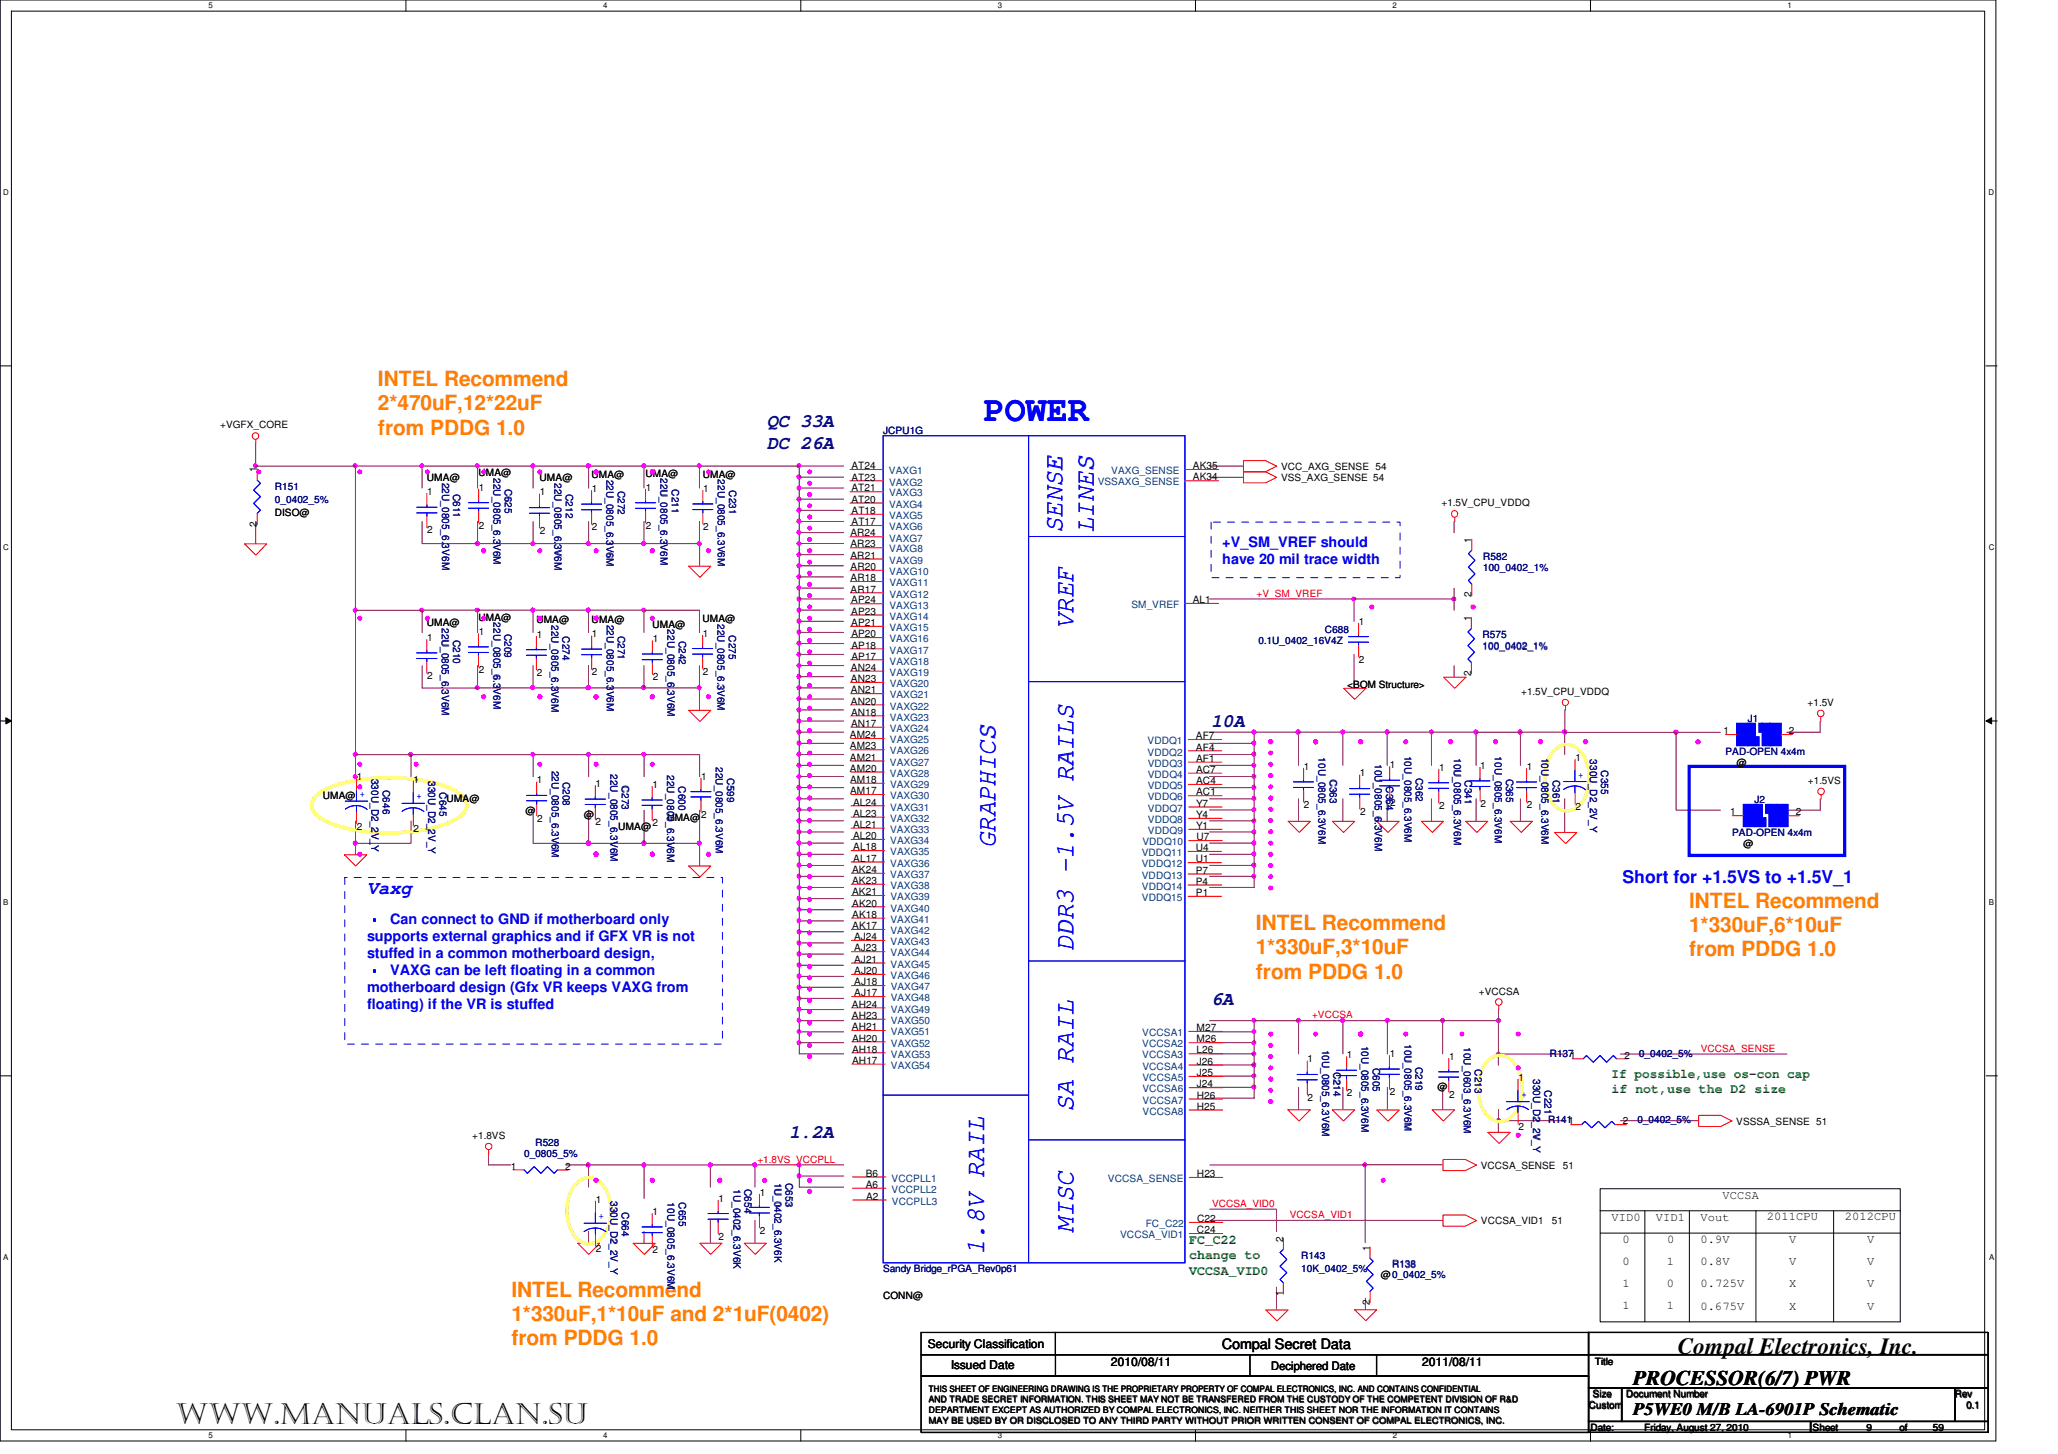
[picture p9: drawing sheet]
<svg xmlns="http://www.w3.org/2000/svg" width="297mm" height="210mm" viewBox="0 0 297 210" stroke-linecap="round" stroke-linejoin="round" font-family="sans-serif">
<defs><g id="words">
<text font-size="5.1" fill="#00f" x="142" y="60.8">POWER</text>
<text font-size="4.2" x="25.4" y="205.5">www.manuals.clan.su</text>
<g font-size="3.8" fill="#00f">
<text x="153.4" y="76.9" transform="rotate(-90 153.4 76.9)">SENSE</text>
<text x="157.9" y="76.9" transform="rotate(-90 157.9 76.9)">LINES</text>
<text x="155" y="90.8" transform="rotate(-90 155 90.8)">VREF</text>
<text x="143.7" y="122.4" transform="rotate(-90 143.7 122.4)">GRAPHICS</text>
<text x="154.9" y="137.3" transform="rotate(-90 154.9 137.3)">DDR3 -1.5V RAILS</text>
<text x="155" y="160.5" transform="rotate(-90 155 160.5)">SA RAIL</text>
<text x="155" y="178" transform="rotate(-90 155 178)">MISC</text>
<text x="142.1" y="181.2" transform="rotate(-90 142.1 181.2)">1.8V RAIL</text>
</g>
<text font-size="3.4" x="242.2" y="195.5">Compal Electronics, Inc.</text>
<g font-size="3" fill="#ff8000">
<text x="54.6" y="55.7">INTEL Recommend</text>
<text x="54.6" y="59.2">2*470uF,12*22uF</text>
<text x="54.6" y="62.7">from PDDG 1.0</text>
<text x="243.8" y="131">INTEL Recommend</text>
<text x="181.3" y="134.3">INTEL Recommend</text>
<text x="181.3" y="137.8">1*330uF,3*10uF</text>
<text x="243.8" y="134.6">1*330uF,6*10uF</text>
<text x="181.3" y="141.3">from PDDG 1.0</text>
<text x="243.8" y="138.1">from PDDG 1.0</text>
<text x="73.8" y="187.2">INTEL Recommend</text>
<text x="73.8" y="190.7">1*330uF,1*10uF and 2*1uF(0402)</text>
<text x="73.8" y="194.2">from PDDG 1.0</text>
</g>
<text font-size="3" x="235.7" y="199.9">PROCESSOR(6/7) PWR</text>
<g font-size="2.7" fill="#000080">
<text x="110.7" y="61.7">QC 33A</text>
<text x="110.7" y="64.8">DC 26A</text>
<text x="174.8" y="104.9">10A</text>
<text x="174.8" y="145">6A</text>
<text x="113.9" y="164.3">1.2A</text>
</g>
<text font-size="2.7" fill="#00f" x="53" y="129">Vaxg</text>
<text font-size="2.5" fill="#00f" x="234.2" y="127.5">Short for +1.5VS to +1.5V_1</text>
<text font-size="2.5" x="235.7" y="204.3">P5WE0 M/B LA-6901P Schematic</text>
<g font-size="2.1" fill="#00f">
<text x="176.4" y="78.9">+V_SM_VREF should</text>
<text x="176.4" y="81.4">have 20 mil trace width</text>
<text x="53" y="133.5">‧ Can connect to GND if motherboard only</text>
<text x="53" y="135.9">supports external graphics and if GFX VR is not</text>
<text x="53" y="140.9">‧ VAXG can be left floating in a common</text>
<text x="53" y="138.3">stuffed in a common motherboard design,</text>
<text x="53" y="143.3">motherboard design (Gfx VR keeps VAXG from</text>
<text x="53" y="145.7">floating) if the VR is stuffed</text>
</g>
<text font-size="2.1" x="176.3" y="194.7">Compal Secret Data</text>
<g font-size="1.9" fill="#008000">
<text x="232.6" y="155.6">If possible,use os-con cap</text>
<text x="232.6" y="157.8">if not,use the D2 size</text>
<text x="171.6" y="179.6">FC_C22</text>
<text x="171.6" y="181.8">change to</text>
<text x="171.6" y="184">VCCSA_VID0</text>
</g>
<g font-size="1.7">
<text x="248.6" y="173">VCCSA</text>
<text x="232.6" y="176.2">VID0</text>
<text x="234.2" y="179.4">0</text>
<text x="239" y="176.2">VID1</text>
<text x="240.6" y="179.4">0</text>
<text x="245.4" y="176.2">Vout</text>
<text x="245.4" y="179.4">0.9V</text>
<text x="255" y="176.2">2011CPU</text>
<text x="258.2" y="179.4">V</text>
<text x="266.3" y="176.2">2012CPU</text>
<text x="269.5" y="179.4">V</text>
<text x="234.2" y="185.8">1</text>
<text x="234.2" y="182.6">0</text>
<text x="240.6" y="182.6">1</text>
<text x="240.6" y="185.8">0</text>
<text x="245.4" y="182.7">0.8V</text>
<text x="245.4" y="185.8">0.725V</text>
<text x="258.2" y="182.6">V</text>
<text x="258.2" y="185.8">X</text>
<text x="269.5" y="182.6">V</text>
<text x="269.5" y="185.8">V</text>
<text x="234.2" y="189">1</text>
<text x="240.6" y="189">1</text>
<text x="245.4" y="189.1">0.675V</text>
<text x="258.2" y="189.1">X</text>
<text x="269.5" y="189.1">V</text>
<text x="133.9" y="194.6">Security Classification</text>
<text x="137.3" y="197.6">Issued Date</text>
<text x="160.3" y="197.2">2010/08/11</text>
<text x="183.4" y="197.7">Deciphered Date</text>
<text x="205.2" y="197.2">2011/08/11</text>
</g>
<g font-size="1.5" fill="#000080">
<text x="127.5" y="62.7">JCPU1G</text>
<text x="63.8" y="69.7" transform="rotate(90 63.8 69.7)">22U_0805_6.3V6M</text>
<text x="65.4" y="71.3" transform="rotate(90 65.4 71.3)">C611</text>
<text x="80.1" y="69.7" transform="rotate(90 80.1 69.7)">22U_0805_6.3V6M</text>
<text x="81.7" y="71.3" transform="rotate(90 81.7 71.3)">C212</text>
<text x="214" y="80.8">R582</text>
<text x="214" y="82.4">100_0402_1%</text>
<text x="63.8" y="90.7" transform="rotate(90 63.8 90.7)">22U_0805_6.3V6M</text>
<text x="65.4" y="92.3" transform="rotate(90 65.4 92.3)">C210</text>
<text x="96.3" y="90.9" transform="rotate(90 96.3 90.9)">22U_0805_6.3V6M</text>
<text x="98" y="92.5" transform="rotate(90 98 92.5)">C242</text>
<text x="214" y="92.1">R575</text>
<text x="214" y="93.8">100_0402_1%</text>
<text x="79.6" y="111.2" transform="rotate(90 79.6 111.2)">22U_0805_6.3V6M</text>
<text x="81.3" y="112.9" transform="rotate(90 81.3 112.9)">C208</text>
<text x="88.1" y="111.8" transform="rotate(90 88.1 111.8)">22U_0805_6.3V6M</text>
<text x="89.7" y="113.4" transform="rotate(90 89.7 113.4)">C273</text>
<text x="96.3" y="111.9" transform="rotate(90 96.3 111.9)">22U_0805_6.3V6M</text>
<text x="97.9" y="113.5" transform="rotate(90 97.9 113.5)">C600</text>
<text x="198.4" y="110.3" transform="rotate(90 198.4 110.3)">10U_0805_6.3V6M</text>
<text x="200.1" y="113.5" transform="rotate(90 200.1 113.5)">C364</text>
<text x="253.2" y="115.9">J2</text>
<text x="250" y="120.7">PAD-OPEN 4x4m</text>
<text x="221.3" y="155.8" transform="rotate(90 221.3 155.8)">330U_D2_2V_Y</text>
<text x="222.9" y="157.4" transform="rotate(90 222.9 157.4)">C221</text>
<text x="88.1" y="173.4" transform="rotate(90 88.1 173.4)">330U_D2_2V_Y</text>
<text x="96.3" y="173.6" transform="rotate(90 96.3 173.6)">10U_0805_6.3V6M</text>
<text x="98" y="173.6" transform="rotate(90 98 173.6)">C655</text>
<text x="105.9" y="171.6" transform="rotate(90 105.9 171.6)">1U_0402_6.3V6K</text>
<text x="107.5" y="171.6" transform="rotate(90 107.5 171.6)">C654</text>
<text x="89.8" y="175" transform="rotate(90 89.8 175)">C664</text>
<text x="127.5" y="183.7">Sandy Bridge_rPGA_Rev0p61</text>
</g>
<g font-size="1.5">
<text x="61.6" y="69.4">UMA@</text>
<text x="61.7" y="71.5">1</text>
<text x="77.9" y="69.5">UMA@</text>
<text x="77.9" y="71.5">1</text>
<text x="122.9" y="67.7">AT24</text>
<text x="122.9" y="69.4">AT23</text>
<text x="122.9" y="70.9">AT21</text>
<text x="172.2" y="69.4">AK34</text>
<text x="172.2" y="67.7">AK35</text>
<text x="61.7" y="77">2</text>
<text x="77.9" y="77.1">2</text>
<text x="122.7" y="77.5">AR24</text>
<text x="122.9" y="72.6">AT20</text>
<text x="122.9" y="74.2">AT18</text>
<text x="122.9" y="75.8">AT17</text>
<text x="122.8" y="79">AR23</text>
<text x="122.8" y="80.7">AR21</text>
<text x="122.8" y="82.3">AR20</text>
<text x="122.8" y="83.9">AR18</text>
<text x="212.4" y="78.3" transform="rotate(-90 212.4 78.3)">1</text>
<text x="122.8" y="85.5">AR17</text>
<text x="122.9" y="87.1">AP24</text>
<text x="122.9" y="88.7">AP23</text>
<text x="172.2" y="87.1">AL1</text>
<text x="212.3" y="89.7" transform="rotate(-90 212.3 89.7)">1</text>
<text x="212.4" y="86.3" transform="rotate(-90 212.4 86.3)">2</text>
<text x="61.6" y="90.4">UMA@</text>
<text x="61.6" y="92.5">1</text>
<text x="94.2" y="90.6">UMA@</text>
<text x="94.2" y="92.7">1</text>
<text x="122.9" y="90.4">AP21</text>
<text x="122.9" y="92">AP20</text>
<text x="122.9" y="93.6">AP18</text>
<text x="122.9" y="95.2">AP17</text>
<text x="61.7" y="98">2</text>
<text x="94.2" y="98.2">2</text>
<text x="122.8" y="96.8">AN24</text>
<text x="122.8" y="98.5">AN23</text>
<text x="122.8" y="100.1">AN21</text>
<text x="122.8" y="101.7">AN20</text>
<text x="212.3" y="97.5" transform="rotate(-90 212.3 97.5)">2</text>
<text x="122.7" y="106.6">AM24</text>
<text x="122.8" y="103.3">AN18</text>
<text x="122.8" y="104.9">AN17</text>
<text x="172.6" y="106.7">AF7</text>
<text x="77.5" y="113.1">1</text>
<text x="86" y="113.6">1</text>
<text x="94.2" y="113.7">1</text>
<text x="122.7" y="108.2">AM23</text>
<text x="122.7" y="109.8">AM21</text>
<text x="122.7" y="111.4">AM20</text>
<text x="122.7" y="113">AM18</text>
<text x="172.6" y="108.3">AF4</text>
<text x="172.6" y="110">AF1</text>
<text x="172.6" y="111.6">AC7</text>
<text x="172.6" y="113.2">AC4</text>
<text x="196.3" y="112.1">1</text>
<text x="75.8" y="117.5">@</text>
<text x="77.5" y="118.6">2</text>
<text x="84.3" y="118">@</text>
<text x="86" y="119.1">2</text>
<text x="89.2" y="119.8">UMA@</text>
<text x="94.2" y="119.3">2</text>
<text x="122.7" y="114.7">AM17</text>
<text x="123.1" y="116.3">AL24</text>
<text x="123.1" y="117.9">AL23</text>
<text x="123.1" y="119.5">AL21</text>
<text x="172.6" y="114.8">AC1</text>
<text x="172.7" y="116.5">Y7</text>
<text x="172.7" y="118.1">Y4</text>
<text x="172.7" y="119.7">Y1</text>
<text x="196.3" y="117.6">2</text>
<text x="249.7" y="117.7">1</text>
<text x="259.2" y="117.7">2</text>
<text x="123.1" y="121.1">AL20</text>
<text x="123.1" y="122.8">AL18</text>
<text x="123.2" y="124.4">AL17</text>
<text x="172.6" y="122.9">U4</text>
<text x="172.6" y="124.5">U1</text>
<text x="172.7" y="121.3">U7</text>
<text x="251.6" y="122.3">@</text>
<text x="123" y="126">AK24</text>
<text x="123" y="127.6">AK23</text>
<text x="123" y="129.2">AK21</text>
<text x="123" y="130.9">AK20</text>
<text x="172.6" y="126.1">P7</text>
<text x="172.6" y="127.7">P4</text>
<text x="172.6" y="129.3">P1</text>
<text x="123" y="132.5">AK18</text>
<text x="123" y="134.1">AK17</text>
<text x="123.3" y="135.7">AJ24</text>
<text x="123.3" y="137.4">AJ23</text>
<text x="123.3" y="139">AJ21</text>
<text x="123.3" y="140.6">AJ20</text>
<text x="123.3" y="142.2">AJ18</text>
<text x="123.3" y="143.8">AJ17</text>
<text x="123" y="145.5">AH24</text>
<text x="123" y="147.1">AH23</text>
<text x="123" y="148.7">AH21</text>
<text x="172.7" y="148.9">M27</text>
<text x="123" y="150.4">AH20</text>
<text x="123" y="151.9">AH18</text>
<text x="123" y="153.6">AH17</text>
<text x="172.7" y="150.5">M26</text>
<text x="172.7" y="152.1">L26</text>
<text x="172.7" y="153.7">J26</text>
<text x="172.7" y="155.3">J25</text>
<text x="188.7" y="153.4">1</text>
<text x="172.7" y="157">J24</text>
<text x="172.7" y="158.6">H26</text>
<text x="172.7" y="160.2">H25</text>
<text x="188.7" y="158.9">2</text>
<text x="219.1" y="156">1</text>
<text x="219.2" y="163.1">2</text>
<text x="86" y="173.6">1</text>
<text x="103.7" y="173.5">1</text>
<text x="125" y="169.9">B6</text>
<text x="125" y="171.5">A6</text>
<text x="125" y="173.2">A2</text>
<text x="172.8" y="169.9">H23</text>
<text x="94.2" y="175.4">1</text>
<text x="103.7" y="179">2</text>
<text x="172.8" y="178">C24</text>
<text x="172.8" y="176.4">C22</text>
<text x="86" y="180.7">2</text>
<text x="94.2" y="180.9">2</text>
<text x="127.5" y="187.5">CONN@</text>
</g>
<g font-size="1.5" fill="#004080">
<text x="128.3" y="68.5">VAXG1</text>
<text x="128.3" y="70.1">VAXG2</text>
<text x="128.3" y="71.7">VAXG3</text>
<text x="158.4" y="70.1">VSSAXG_SENSE</text>
<text x="160.4" y="68.5">VAXG_SENSE</text>
<text x="128.3" y="73.3">VAXG4</text>
<text x="128.3" y="74.9">VAXG5</text>
<text x="128.3" y="76.6">VAXG6</text>
<text x="128.3" y="78.2">VAXG7</text>
<text x="128.3" y="79.8">VAXG8</text>
<text x="128.4" y="81.4">VAXG9</text>
<text x="128.4" y="83">VAXG10</text>
<text x="128.4" y="84.6">VAXG11</text>
<text x="128.4" y="86.3">VAXG12</text>
<text x="128.4" y="87.8">VAXG13</text>
<text x="128.4" y="89.5">VAXG14</text>
<text x="163.3" y="87.8">SM_VREF</text>
<text x="128.4" y="91.1">VAXG15</text>
<text x="128.4" y="92.7">VAXG16</text>
<text x="128.4" y="94.4">VAXG17</text>
<text x="128.4" y="95.9">VAXG18</text>
<text x="128.4" y="97.6">VAXG19</text>
<text x="128.4" y="99.2">VAXG20</text>
<text x="128.4" y="100.8">VAXG21</text>
<text x="128.4" y="102.4">VAXG22</text>
<text x="128.4" y="104">VAXG23</text>
<text x="128.4" y="105.7">VAXG24</text>
<text x="128.4" y="107.3">VAXG25</text>
<text x="165.6" y="107.4">VDDQ1</text>
<text x="128.4" y="108.9">VAXG26</text>
<text x="128.4" y="110.5">VAXG27</text>
<text x="128.5" y="112.1">VAXG28</text>
<text x="128.5" y="113.8">VAXG29</text>
<text x="165.6" y="109.1">VDDQ2</text>
<text x="165.7" y="110.7">VDDQ3</text>
<text x="165.7" y="112.3">VDDQ4</text>
<text x="165.7" y="113.9">VDDQ5</text>
<text x="128.5" y="115.4">VAXG30</text>
<text x="128.5" y="117">VAXG31</text>
<text x="128.5" y="118.6">VAXG32</text>
<text x="165.7" y="115.6">VDDQ6</text>
<text x="165.7" y="117.2">VDDQ7</text>
<text x="165.7" y="118.8">VDDQ8</text>
<text x="128.5" y="120.2">VAXG33</text>
<text x="128.5" y="121.9">VAXG34</text>
<text x="128.5" y="123.5">VAXG35</text>
<text x="128.5" y="125.1">VAXG36</text>
<text x="164.8" y="123.6">VDDQ11</text>
<text x="164.8" y="125.2">VDDQ12</text>
<text x="164.9" y="122">VDDQ10</text>
<text x="165.7" y="120.4">VDDQ9</text>
<text x="128.5" y="126.8">VAXG37</text>
<text x="128.5" y="128.3">VAXG38</text>
<text x="128.5" y="130">VAXG39</text>
<text x="128.5" y="131.6">VAXG40</text>
<text x="164.8" y="126.9">VDDQ13</text>
<text x="164.8" y="128.4">VDDQ14</text>
<text x="164.8" y="130.1">VDDQ15</text>
<text x="128.5" y="133.2">VAXG41</text>
<text x="128.5" y="134.9">VAXG42</text>
<text x="128.5" y="136.4">VAXG43</text>
<text x="128.5" y="138.1">VAXG44</text>
<text x="128.5" y="139.7">VAXG45</text>
<text x="128.5" y="141.3">VAXG46</text>
<text x="128.6" y="143">VAXG47</text>
<text x="128.6" y="144.6">VAXG48</text>
<text x="128.6" y="146.2">VAXG49</text>
<text x="128.6" y="147.8">VAXG50</text>
<text x="128.6" y="149.5">VAXG51</text>
<text x="164.9" y="149.6">VCCSA1</text>
<text x="128.6" y="151.1">VAXG52</text>
<text x="128.6" y="152.7">VAXG53</text>
<text x="128.6" y="154.3">VAXG54</text>
<text x="164.9" y="151.2">VCCSA2</text>
<text x="164.9" y="152.8">VCCSA3</text>
<text x="164.9" y="154.4">VCCSA4</text>
<text x="164.9" y="156.1">VCCSA5</text>
<text x="164.9" y="157.7">VCCSA6</text>
<text x="164.9" y="159.3">VCCSA7</text>
<text x="164.9" y="160.9">VCCSA8</text>
<text x="128.7" y="170.6">VCCPLL1</text>
<text x="128.7" y="172.2">VCCPLL2</text>
<text x="128.7" y="173.9">VCCPLL3</text>
<text x="159.9" y="170.7">VCCSA_SENSE</text>
<text x="161.7" y="178.8">VCCSA_VID1</text>
<text x="165.4" y="177.1">FC_C22</text>
</g>
<g font-size="1.5" fill="#00f">
<text x="219.6" y="158.4">+</text>
<text x="86.4" y="176">+</text>
</g>
<g font-size="1.4">
<text x="31.8" y="61.8">+VGFX_CORE</text>
<text x="37.1" y="68.2" transform="rotate(-90 37.1 68.2)">1</text>
<text x="69.1" y="68.8">UMA@</text>
<text x="69.1" y="70.8">1</text>
<text x="85.4" y="69">UMA@</text>
<text x="85.4" y="71">1</text>
<text x="93.2" y="68.8">UMA@</text>
<text x="93.2" y="70.8">1</text>
<text x="101.4" y="69">UMA@</text>
<text x="101.5" y="71">1</text>
<text x="184.9" y="67.8">VCC_AXG_SENSE 54</text>
<text x="184.9" y="69.5">VSS_AXG_SENSE 54</text>
<text x="37.1" y="76" transform="rotate(-90 37.1 76)">2</text>
<text x="39.7" y="74.5">DISO@</text>
<text x="69.1" y="76.3">2</text>
<text x="85.4" y="76.5">2</text>
<text x="93.2" y="76.3">2</text>
<text x="101.5" y="76.5">2</text>
<text x="208.1" y="73">+1.5V_CPU_VDDQ</text>
<text x="69.1" y="89.6">UMA@</text>
<text x="77.4" y="90">UMA@</text>
<text x="85.4" y="89.9">UMA@</text>
<text x="101.4" y="89.8">UMA@</text>
<text x="69.1" y="91.7">1</text>
<text x="77.5" y="92.1">1</text>
<text x="85.4" y="92">1</text>
<text x="101.5" y="91.9">1</text>
<text x="196.1" y="90.2">1</text>
<text x="196.1" y="95.7">2</text>
<text x="69.1" y="97.1">2</text>
<text x="77.5" y="97.6">2</text>
<text x="85.4" y="97.5">2</text>
<text x="101.5" y="97.4">2</text>
<text x="194.5" y="99.4">&lt;BOM Structure&gt;</text>
<text x="219.6" y="100.4">+1.5V_CPU_VDDQ</text>
<text x="260.9" y="102">+1.5V</text>
<text x="248.8" y="106">1</text>
<text x="258.2" y="106">2</text>
<text x="51.5" y="112.7">1</text>
<text x="59.7" y="113">1</text>
<text x="101.2" y="112.6">1</text>
<text x="188.2" y="111.1">1</text>
<text x="200.6" y="110.9">1</text>
<text x="207.7" y="111.3">1</text>
<text x="213.7" y="111">1</text>
<text x="220.4" y="111.2">1</text>
<text x="227.4" y="109.8">1</text>
<text x="250.7" y="110.6">@</text>
<text x="260.9" y="113.2">+1.5VS</text>
<text x="46.6" y="115.4">UMA@ +</text>
<text x="51.5" y="119.8">2</text>
<text x="64.5" y="115.7">UMA@</text>
<text x="96.3" y="118.5">UMA@</text>
<text x="101.2" y="118">2</text>
<text x="188.2" y="116.6">2</text>
<text x="200.6" y="116.4">2</text>
<text x="207.7" y="116.8">2</text>
<text x="213.7" y="116.5">2</text>
<text x="220.4" y="116.6">2</text>
<text x="227.4" y="116.9">2</text>
<text x="59.7" y="120.1">2</text>
<text x="213.4" y="143.6">+VCCSA</text>
<text x="194.4" y="152.8">1</text>
<text x="200.6" y="152.6">1</text>
<text x="209.1" y="153">1</text>
<text x="234.5" y="152.8">2</text>
<text x="194.4" y="158.3">2</text>
<text x="200.6" y="158.1">2</text>
<text x="207.5" y="157.4">@</text>
<text x="209.2" y="158.5">2</text>
<text x="68.2" y="164.5">+1.8VS</text>
<text x="234.2" y="162.3">2</text>
<text x="250.6" y="162.4">VSSSA_SENSE 51</text>
<text x="73.7" y="168.8">1</text>
<text x="81.6" y="168.9">2</text>
<text x="109.7" y="172.6">1</text>
<text x="213.7" y="168.7">VCCSA_SENSE</text>
<text x="225.6" y="168.7">51</text>
<text x="109.7" y="178.1">2</text>
<text x="185.2" y="179.3" transform="rotate(-90 185.2 179.3)">2</text>
<text x="213.7" y="176.8">VCCSA_VID1</text>
<text x="224" y="176.8">51</text>
<text x="197.7" y="180.5" transform="rotate(-90 197.7 180.5)">1</text>
<text x="199.3" y="184.6">@0_0402_5%</text>
<text x="185.2" y="187.1" transform="rotate(-90 185.2 187.1)">1</text>
<text x="197.7" y="188.4" transform="rotate(-90 197.7 188.4)">2</text>
<text x="230.2" y="197.1">Title</text>
<text x="229.3" y="203.3">Custom</text>
<text x="229.9" y="201.7">Size</text>
<text x="234.7" y="201.7">Document Number</text>
<text x="282.1" y="201.7">Rev</text>
<text x="283.8" y="203.3">0.1</text>
<text x="229.5" y="206.5">Date:</text>
<text x="237.3" y="206.5">Friday, August 27, 2010</text>
<text x="261.6" y="206.5">Sheet</text>
<text x="269.3" y="206.5">9</text>
<text x="274.1" y="206.5">of</text>
<text x="278.9" y="206.5">59</text>
</g>
<g font-size="1.4" fill="#000080">
<text x="39.7" y="70.7">R151</text>
<text x="71.2" y="69" transform="rotate(90 71.2 69)">22U_0805_6.3V6M</text>
<text x="72.9" y="70.6" transform="rotate(90 72.9 70.6)">C625</text>
<text x="87.5" y="69.2" transform="rotate(90 87.5 69.2)">22U_0805_6.3V6M</text>
<text x="89.2" y="70.8" transform="rotate(90 89.2 70.8)">C272</text>
<text x="95.3" y="69.1" transform="rotate(90 95.3 69.1)">22U_0805_6.3V6M</text>
<text x="96.9" y="70.6" transform="rotate(90 96.9 70.6)">C211</text>
<text x="103.6" y="69.2" transform="rotate(90 103.6 69.2)">22U_0805_6.3V6M</text>
<text x="105.2" y="70.8" transform="rotate(90 105.2 70.8)">C231</text>
<text x="39.7" y="72.6">0_0402_5%</text>
<text x="71.2" y="89.9" transform="rotate(90 71.2 89.9)">22U_0805_6.3V6M</text>
<text x="72.8" y="91.5" transform="rotate(90 72.8 91.5)">C209</text>
<text x="79.6" y="90.2" transform="rotate(90 79.6 90.2)">22U_0805_6.3V6M</text>
<text x="81.2" y="91.9" transform="rotate(90 81.2 91.9)">C274</text>
<text x="87.6" y="90.2" transform="rotate(90 87.6 90.2)">22U_0805_6.3V6M</text>
<text x="89.2" y="91.8" transform="rotate(90 89.2 91.8)">C271</text>
<text x="103.6" y="90.1" transform="rotate(90 103.6 90.1)">22U_0805_6.3V6M</text>
<text x="105.2" y="91.7" transform="rotate(90 105.2 91.7)">C275</text>
<text x="181.6" y="93">0.1U_0402_16V4Z</text>
<text x="191.2" y="91.3">C688</text>
<text x="252.3" y="104.2">J1</text>
<text x="53.6" y="112.4" transform="rotate(90 53.6 112.4)">330U_D2_2V_Y</text>
<text x="61.8" y="112.7" transform="rotate(90 61.8 112.7)">330U_D2_2V_Y</text>
<text x="103.3" y="110.7" transform="rotate(90 103.3 110.7)">22U_0805_6.3V6M</text>
<text x="104.9" y="112.3" transform="rotate(90 104.9 112.3)">C599</text>
<text x="190.3" y="109.3" transform="rotate(90 190.3 109.3)">10U_0805_6.3V6M</text>
<text x="191.9" y="112.5" transform="rotate(90 191.9 112.5)">C363</text>
<text x="202.7" y="109.1" transform="rotate(90 202.7 109.1)">10U_0805_6.3V6M</text>
<text x="204.3" y="112.3" transform="rotate(90 204.3 112.3)">C362</text>
<text x="209.9" y="109.5" transform="rotate(90 209.9 109.5)">10U_0805_6.3V6M</text>
<text x="211.4" y="112.7" transform="rotate(90 211.4 112.7)">C341</text>
<text x="215.8" y="109.2" transform="rotate(90 215.8 109.2)">10U_0805_6.3V6M</text>
<text x="217.4" y="112.4" transform="rotate(90 217.4 112.4)">C365</text>
<text x="222.5" y="109.4" transform="rotate(90 222.5 109.4)">10U_0805_6.3V6M</text>
<text x="224.1" y="112.5" transform="rotate(90 224.1 112.5)">C361</text>
<text x="229.5" y="109.6" transform="rotate(90 229.5 109.6)">330U_D2_2V_Y</text>
<text x="231.1" y="111.2" transform="rotate(90 231.1 111.2)">C355</text>
<text x="249" y="109">PAD-OPEN 4x4m</text>
<text x="55.2" y="114" transform="rotate(90 55.2 114)">C646</text>
<text x="63.4" y="114.4" transform="rotate(90 63.4 114.4)">C645</text>
<text x="190.8" y="151.5" transform="rotate(90 190.8 151.5)">10U_0805_6.3V6M</text>
<text x="192.5" y="154.8" transform="rotate(90 192.5 154.8)">C214</text>
<text x="196.5" y="150.9" transform="rotate(90 196.5 150.9)">10U_0805_6.3V6M</text>
<text x="198.1" y="154.2" transform="rotate(90 198.1 154.2)">C605</text>
<text x="202.7" y="150.8" transform="rotate(90 202.7 150.8)">10U_0805_6.3V6M</text>
<text x="204.3" y="154" transform="rotate(90 204.3 154)">C219</text>
<text x="211.3" y="151.2" transform="rotate(90 211.3 151.2)">10U_0603_6.3V6M</text>
<text x="212.9" y="154.4" transform="rotate(90 212.9 154.4)">C213</text>
<text x="223.7" y="152.6">R1371</text>
<text x="236.6" y="152.6">0_0402_5%</text>
<text x="75.6" y="167">0_0805_5%</text>
<text x="77.3" y="165.4">R528</text>
<text x="223.4" y="162.1">R1411</text>
<text x="236.3" y="162.1">0_0402_5%</text>
<text x="111.8" y="170.8" transform="rotate(90 111.8 170.8)">1U_0402_6.3V6K</text>
<text x="113.4" y="170.8" transform="rotate(90 113.4 170.8)">C653</text>
<text x="187.8" y="181.7">R143</text>
<text x="187.8" y="183.6">10K_0402_5%</text>
<text x="200.9" y="183">R138</text>
</g>
<g font-size="1.4" fill="#f00">
<text x="181.4" y="86.1">+V_SM_VREF</text>
<text x="189.4" y="147">+VCCSA</text>
<text x="245.5" y="151.8">VCCSA_SENSE</text>
<text x="109.3" y="167.8">+1.8VS_VCCPLL</text>
<text x="174.9" y="174.2">VCCSA_VID0</text>
<text x="186.2" y="175.8">VCCSA_VID1</text>
</g>
<g font-size="1.4" fill="#00f">
<text x="227.8" y="112.3">+</text>
<text x="60.1" y="115.4">+</text>
</g>
<g font-size="1.3">
<text x="134" y="204">DEPARTMENT EXCEPT AS AUTHORIZED BY COMPAL ELECTRONICS, INC. NEITHER THIS SHEET NOR THE INFORMATION IT CONTAINS</text>
<text x="134" y="200.9">THIS SHEET OF ENGINEERING DRAWING IS THE PROPRIETARY PROPERTY OF COMPAL ELECTRONICS, INC. AND CONTAINS CONFIDENTIAL</text>
<text x="134" y="202.4">AND TRADE SECRET INFORMATION. THIS SHEET MAY NOT BE TRANSFERED FROM THE CUSTODY OF THE COMPETENT DIVISION OF R&amp;D</text>
<text x="134" y="205.5">MAY BE USED BY OR DISCLOSED TO ANY THIRD PARTY WITHOUT PRIOR WRITTEN CONSENT OF COMPAL ELECTRONICS, INC.</text>
</g>
<g font-size="1.1">
<text x="30.1" y="1.1">5</text>
<text x="87" y="1.1">4</text>
<text x="144" y="1.1">3</text>
<text x="201" y="1.1">2</text>
<text x="258" y="1.1">1</text>
<text x=".5" y="28.2">D</text>
<text x="287" y="28.2">D</text>
<text x=".5" y="79.4">C</text>
<text x="287" y="79.4">C</text>
<text x=".5" y="130.6">B</text>
<text x="287.1" y="130.6">B</text>
<text x=".5" y="181.9">A</text>
<text x="287.1" y="181.9">A</text>
<text x="30.1" y="207.6">5</text>
<text x="87" y="207.6">4</text>
<text x="144" y="207.6">3</text>
<text x="201" y="207.6">2</text>
<text x="258" y="207.6">1</text>
</g>
</g></defs>
<path d="M1.6 1.6h284.9v204.8h-284.9zM288.1 0h-288.1v208h288.1v-208" fill="none" stroke="#000" stroke-width=".14"/>
<g fill="#fff">
<path d="M30.1 .2h.6v1.2h-.6z"/>
<path d="M30.1 206.6h.6v1.2h-.6z"/>
</g>
<path d="M58.6 0v1.6M58.6 206.4v1.6" fill="none" stroke="#000" stroke-width=".14"/>
<g fill="#fff">
<path d="M87 .2h.6v1.2h-.6z"/>
<path d="M87 206.6h.6v1.2h-.6z"/>
</g>
<path d="M115.6 0v1.6M115.6 206.5v1.6" fill="none" stroke="#000" stroke-width=".14"/>
<g fill="#fff">
<path d="M144 .2h.6v1.2h-.6z"/>
<path d="M144 206.6h.6v1.2h-.6z"/>
</g>
<path d="M172.5 0v1.6M172.5 206.5v1.6" fill="none" stroke="#000" stroke-width=".14"/>
<g fill="#fff">
<path d="M201 .2h.6v1.2h-.6z"/>
<path d="M201 206.7h.6v1.1h-.6z"/>
</g>
<path d="M229.6 0v1.6M229.6 206.5v1.6" fill="none" stroke="#000" stroke-width=".14"/>
<g fill="#fff">
<path d="M258 .2h.6v1.2h-.6z"/>
<path d="M258 206.7h.6v1.1h-.6z"/>
<path d="M.5 27.2h.7v1.2h-.7z"/>
<path d="M287 27.2h.8v1.2h-.8z"/>
<path d="M.5 78.4h.7v1.2h-.7z"/>
<path d="M287.1 78.4h.7v1.2h-.7z"/>
</g>
<path d="M0 52.8h1.6M286.6 52.8h1.6" fill="none" stroke="#000" stroke-width=".14"/>
<g fill="#fff">
<path d="M.5 129.7h.7v1.1h-.7z"/>
<path d="M287.1 129.7h.7v1.1h-.7z"/>
</g>
<path d="M0 104.1h1.6M.8 103.6l.8 .5-.8 .4zM286.7 104.1h1.6M286.7 104.1l.8-.5v.9z" fill="none" stroke="#000" stroke-width=".14"/>
<path d="M.8 103.6l.8 .5-.8 .4zM286.7 104.1l.8-.5v.9z" fill="#000"/>
<g fill="#fff">
<path d="M.5 180.9h.7v1.2h-.7z"/>
<path d="M287.1 180.9h.7v1.2h-.7z"/>
</g>
<path d="M0 155.3h1.6M286.7 155.3h1.6" fill="none" stroke="#000" stroke-width=".14"/>
<path d="M197 168.1h11.2" fill="none" stroke="#800040" stroke-width=".14"/>
<circle cx="197" cy="168.1" r=".3" fill="#f0f"/>
<circle cx="197" cy="168.1" r=".3" fill="none" stroke="#f0f" stroke-width=".14"/>
<path d="M181 118.5v1.6" fill="none" stroke="#800040" stroke-width=".14"/>
<circle cx="181" cy="118.5" r=".3" fill="#f0f"/>
<circle cx="181" cy="118.5" r=".3" fill="none" stroke="#f0f" stroke-width=".14"/>
<path d="M193.8 105.7h6.4v4.8M200.2 115.3v3.2M225.8 115.3v4.8" fill="none" stroke="#800040" stroke-width=".14"/>
<circle cx="200.2" cy="105.7" r=".31" fill="#f0f"/>
<circle cx="200.2" cy="105.7" r=".31" fill="none" stroke="#f0f" stroke-width=".14"/>
<path d="M219.4 105.7v4.8" fill="none" stroke="#800040" stroke-width=".14"/>
<circle cx="219.4" cy="105.7" r=".31" fill="#f0f"/>
<circle cx="219.4" cy="105.7" r=".31" fill="none" stroke="#f0f" stroke-width=".14"/>
<path d="M200.2 105.7h6.4v4.8M219.4 115.3v3.2M219.4 105.7h6.4" fill="none" stroke="#800040" stroke-width=".14"/>
<circle cx="206.6" cy="105.7" r=".31" fill="#f0f"/>
<circle cx="206.6" cy="105.7" r=".31" fill="none" stroke="#f0f" stroke-width=".14"/>
<path d="M174.6 108.9h6.4M174.6 113.7h6.4M174.6 115.3h6.4M174.6 107.3h6.4M174.6 116.9h6.4M206.6 115.3v3.2M174.6 120.1h6.4" fill="none" stroke="#800040" stroke-width=".14"/>
<circle cx="181" cy="120.1" r=".3" fill="#f0f"/>
<circle cx="181" cy="120.1" r=".3" fill="none" stroke="#f0f" stroke-width=".14"/>
<path d="M174.6 118.5h6.4M181 105.7v1.6M181 115.3v1.6" fill="none" stroke="#800040" stroke-width=".14"/>
<circle cx="181" cy="115.3" r=".3" fill="#f0f"/>
<circle cx="181" cy="115.3" r=".3" fill="none" stroke="#f0f" stroke-width=".14"/>
<path d="M181 113.7v1.6" fill="none" stroke="#800040" stroke-width=".14"/>
<circle cx="181" cy="113.7" r=".31" fill="#f0f"/>
<circle cx="181" cy="113.7" r=".31" fill="none" stroke="#f0f" stroke-width=".14"/>
<path d="M181 112.1v1.6" fill="none" stroke="#800040" stroke-width=".14"/>
<circle cx="181" cy="112.1" r=".3" fill="#f0f"/>
<circle cx="181" cy="112.1" r=".3" fill="none" stroke="#f0f" stroke-width=".14"/>
<path d="M181 108.9v1.6" fill="none" stroke="#800040" stroke-width=".14"/>
<circle cx="181" cy="108.9" r=".3" fill="#f0f"/>
<circle cx="181" cy="108.9" r=".3" fill="none" stroke="#f0f" stroke-width=".14"/>
<path d="M181 110.5v1.6" fill="none" stroke="#800040" stroke-width=".14"/>
<circle cx="181" cy="110.5" r=".3" fill="#f0f"/>
<circle cx="181" cy="110.5" r=".3" fill="none" stroke="#f0f" stroke-width=".14"/>
<path d="M181 116.9v1.6M174.6 124.9h6.4M174.6 123.3h6.4" fill="none" stroke="#800040" stroke-width=".14"/>
<circle cx="181" cy="116.9" r=".3" fill="#f0f"/>
<circle cx="181" cy="116.9" r=".3" fill="none" stroke="#f0f" stroke-width=".14"/>
<path d="M181 107.3v1.6" fill="none" stroke="#800040" stroke-width=".14"/>
<circle cx="181" cy="107.3" r=".3" fill="#f0f"/>
<circle cx="181" cy="107.3" r=".3" fill="none" stroke="#f0f" stroke-width=".14"/>
<path d="M174.6 110.5h6.4M174.6 112.1h6.4M181 121.7v1.6M181 124.9v1.6" fill="none" stroke="#800040" stroke-width=".14"/>
<circle cx="181" cy="124.9" r=".3" fill="#f0f"/>
<circle cx="181" cy="124.9" r=".3" fill="none" stroke="#f0f" stroke-width=".14"/>
<path d="M181 123.3v1.6" fill="none" stroke="#800040" stroke-width=".14"/>
<circle cx="181" cy="123.3" r=".3" fill="#f0f"/>
<circle cx="181" cy="123.3" r=".3" fill="none" stroke="#f0f" stroke-width=".14"/>
<path d="M181 120.1v1.6M181 126.5v1.6" fill="none" stroke="#800040" stroke-width=".14"/>
<circle cx="181" cy="126.5" r=".3" fill="#f0f"/>
<circle cx="181" cy="126.5" r=".3" fill="none" stroke="#f0f" stroke-width=".14"/>
<path d="M174.6 121.7h6.4" fill="none" stroke="#800040" stroke-width=".14"/>
<circle cx="181" cy="121.7" r=".31" fill="#f0f"/>
<circle cx="181" cy="121.7" r=".31" fill="none" stroke="#f0f" stroke-width=".14"/>
<path d="M181 105.7h6.4M174.6 126.5h6.4M174.6 128.1h6.4" fill="none" stroke="#800040" stroke-width=".14"/>
<circle cx="187.4" cy="105.7" r=".31" fill="#f0f"/>
<circle cx="187.4" cy="105.7" r=".31" fill="none" stroke="#f0f" stroke-width=".14"/>
<path d="M174.6 105.7h6.4" fill="none" stroke="#800040" stroke-width=".14"/>
<circle cx="181" cy="105.7" r=".31" fill="#f0f"/>
<circle cx="181" cy="105.7" r=".31" fill="none" stroke="#f0f" stroke-width=".14"/>
<path d="M187.4 115.3v3.2M187.4 105.7v4.8" fill="none" stroke="#800040" stroke-width=".14"/>
<circle cx="187.4" cy="105.7" r=".31" fill="#f0f"/>
<circle cx="187.4" cy="105.7" r=".31" fill="none" stroke="#f0f" stroke-width=".14"/>
<path d="M225.8 105.7v3.2" fill="none" stroke="#800040" stroke-width=".14"/>
<circle cx="225.8" cy="105.7" r=".32" fill="#f0f"/>
<circle cx="225.8" cy="105.7" r=".32" fill="none" stroke="#f0f" stroke-width=".14"/>
<path d="M206.6 105.7h6.5v4.8" fill="none" stroke="#800040" stroke-width=".14"/>
<circle cx="213" cy="105.7" r=".31" fill="#f0f"/>
<circle cx="213" cy="105.7" r=".31" fill="none" stroke="#f0f" stroke-width=".14"/>
<path d="M187.4 105.7h6.4v4.8M213.1 115.3v3.2" fill="none" stroke="#800040" stroke-width=".14"/>
<circle cx="193.8" cy="105.7" r=".32" fill="#f0f"/>
<circle cx="193.8" cy="105.7" r=".32" fill="none" stroke="#f0f" stroke-width=".14"/>
<path d="M193.8 115.3v3.2M174.6 150.5h6.4M174.6 155.4h6.4M174.6 157h6.4v1.5h-6.4M181 147.3v1.7h-6.4" fill="none" stroke="#800040" stroke-width=".14"/>
<circle cx="181" cy="156.9" r=".3" fill="#f0f"/>
<circle cx="181" cy="156.9" r=".3" fill="none" stroke="#f0f" stroke-width=".14"/>
<path d="M181 155.4v1.6" fill="none" stroke="#800040" stroke-width=".14"/>
<circle cx="181" cy="155.3" r=".3" fill="#f0f"/>
<circle cx="181" cy="155.3" r=".3" fill="none" stroke="#f0f" stroke-width=".14"/>
<path d="M181 153.7v1.7" fill="none" stroke="#800040" stroke-width=".14"/>
<circle cx="181" cy="153.7" r=".31" fill="#f0f"/>
<circle cx="181" cy="153.7" r=".31" fill="none" stroke="#f0f" stroke-width=".14"/>
<path d="M181 150.5v1.6" fill="none" stroke="#800040" stroke-width=".14"/>
<circle cx="181" cy="150.5" r=".3" fill="#f0f"/>
<circle cx="181" cy="150.5" r=".3" fill="none" stroke="#f0f" stroke-width=".14"/>
<path d="M181 152.1v1.6" fill="none" stroke="#800040" stroke-width=".14"/>
<circle cx="181" cy="152.1" r=".3" fill="#f0f"/>
<circle cx="181" cy="152.1" r=".3" fill="none" stroke="#f0f" stroke-width=".14"/>
<path d="M181 149v1.5" fill="none" stroke="#800040" stroke-width=".14"/>
<circle cx="181" cy="148.9" r=".3" fill="#f0f"/>
<circle cx="181" cy="148.9" r=".3" fill="none" stroke="#f0f" stroke-width=".14"/>
<path d="M174.6 152.1h6.4M174.6 153.7h6.4M174.6 147.3h6.4" fill="none" stroke="#800040" stroke-width=".14"/>
<circle cx="181" cy="147.3" r=".3" fill="#f0f"/>
<circle cx="181" cy="147.3" r=".3" fill="none" stroke="#f0f" stroke-width=".14"/>
<path d="M115.4 78.5h6.4M115.4 94.5v1.6" fill="none" stroke="#800040" stroke-width=".14"/>
<circle cx="115.3" cy="94.5" r=".3" fill="#f0f"/>
<circle cx="115.3" cy="94.5" r=".3" fill="none" stroke="#f0f" stroke-width=".14"/>
<path d="M115.4 76.9h6.4M115.4 70.5h6.4M115.4 92.9v1.6" fill="none" stroke="#800040" stroke-width=".14"/>
<circle cx="115.3" cy="92.9" r=".3" fill="#f0f"/>
<circle cx="115.3" cy="92.9" r=".3" fill="none" stroke="#f0f" stroke-width=".14"/>
<path d="M115.4 75.3h6.4M115.4 80.1v1.6h6.4" fill="none" stroke="#800040" stroke-width=".14"/>
<circle cx="115.3" cy="80.1" r=".3" fill="#f0f"/>
<circle cx="115.3" cy="80.1" r=".3" fill="none" stroke="#f0f" stroke-width=".14"/>
<path d="M115.4 81.7v1.6" fill="none" stroke="#800040" stroke-width=".14"/>
<circle cx="115.3" cy="81.7" r=".31" fill="#f0f"/>
<circle cx="115.3" cy="81.7" r=".31" fill="none" stroke="#f0f" stroke-width=".14"/>
<path d="M115.4 68.9v1.6" fill="none" stroke="#800040" stroke-width=".14"/>
<circle cx="115.3" cy="68.8" r=".3" fill="#f0f"/>
<circle cx="115.3" cy="68.8" r=".3" fill="none" stroke="#f0f" stroke-width=".14"/>
<path d="M115.4 70.5v1.6" fill="none" stroke="#800040" stroke-width=".14"/>
<circle cx="115.3" cy="70.4" r=".3" fill="#f0f"/>
<circle cx="115.3" cy="70.4" r=".3" fill="none" stroke="#f0f" stroke-width=".14"/>
<path d="M115.4 73.7v1.6" fill="none" stroke="#800040" stroke-width=".14"/>
<circle cx="115.3" cy="73.6" r=".31" fill="#f0f"/>
<circle cx="115.3" cy="73.6" r=".31" fill="none" stroke="#f0f" stroke-width=".14"/>
<path d="M115.4 75.3v1.6" fill="none" stroke="#800040" stroke-width=".14"/>
<circle cx="115.3" cy="75.2" r=".3" fill="#f0f"/>
<circle cx="115.3" cy="75.2" r=".3" fill="none" stroke="#f0f" stroke-width=".14"/>
<path d="M115.4 97.7v1.6" fill="none" stroke="#800040" stroke-width=".14"/>
<circle cx="115.3" cy="97.7" r=".31" fill="#f0f"/>
<circle cx="115.3" cy="97.7" r=".31" fill="none" stroke="#f0f" stroke-width=".14"/>
<path d="M115.4 72.1v1.6" fill="none" stroke="#800040" stroke-width=".14"/>
<circle cx="115.3" cy="72.1" r=".3" fill="#f0f"/>
<circle cx="115.3" cy="72.1" r=".3" fill="none" stroke="#f0f" stroke-width=".14"/>
<path d="M115.4 96.1v1.6" fill="none" stroke="#800040" stroke-width=".14"/>
<circle cx="115.3" cy="96.1" r=".3" fill="#f0f"/>
<circle cx="115.3" cy="96.1" r=".3" fill="none" stroke="#f0f" stroke-width=".14"/>
<path d="M115.4 99.3v1.6" fill="none" stroke="#800040" stroke-width=".14"/>
<circle cx="115.3" cy="99.3" r=".3" fill="#f0f"/>
<circle cx="115.3" cy="99.3" r=".3" fill="none" stroke="#f0f" stroke-width=".14"/>
<path d="M115.4 91.3v1.6" fill="none" stroke="#800040" stroke-width=".14"/>
<circle cx="115.3" cy="91.2" r=".3" fill="#f0f"/>
<circle cx="115.3" cy="91.2" r=".3" fill="none" stroke="#f0f" stroke-width=".14"/>
<path d="M115.4 76.9v1.6" fill="none" stroke="#800040" stroke-width=".14"/>
<circle cx="115.3" cy="76.8" r=".3" fill="#f0f"/>
<circle cx="115.3" cy="76.8" r=".3" fill="none" stroke="#f0f" stroke-width=".14"/>
<path d="M115.4 78.5v1.6" fill="none" stroke="#800040" stroke-width=".14"/>
<circle cx="115.3" cy="78.5" r=".3" fill="#f0f"/>
<circle cx="115.3" cy="78.5" r=".3" fill="none" stroke="#f0f" stroke-width=".14"/>
<path d="M115.4 100.9v1.6" fill="none" stroke="#800040" stroke-width=".14"/>
<circle cx="115.3" cy="100.9" r=".3" fill="#f0f"/>
<circle cx="115.3" cy="100.9" r=".3" fill="none" stroke="#f0f" stroke-width=".14"/>
<path d="M115.4 88.1v1.6" fill="none" stroke="#800040" stroke-width=".14"/>
<circle cx="115.3" cy="88.1" r=".3" fill="#f0f"/>
<circle cx="115.3" cy="88.1" r=".3" fill="none" stroke="#f0f" stroke-width=".14"/>
<path d="M115.4 83.3v1.6" fill="none" stroke="#800040" stroke-width=".14"/>
<circle cx="115.3" cy="83.2" r=".3" fill="#f0f"/>
<circle cx="115.3" cy="83.2" r=".3" fill="none" stroke="#f0f" stroke-width=".14"/>
<path d="M115.4 86.5v1.6" fill="none" stroke="#800040" stroke-width=".14"/>
<circle cx="115.3" cy="86.5" r=".3" fill="#f0f"/>
<circle cx="115.3" cy="86.5" r=".3" fill="none" stroke="#f0f" stroke-width=".14"/>
<path d="M115.4 67.3v1.6M115.4 73.7h6.4M115.4 72.1h6.4M115.4 84.9v1.6M115.4 89.7v1.6" fill="none" stroke="#800040" stroke-width=".14"/>
<circle cx="115.3" cy="89.7" r=".31" fill="#f0f"/>
<circle cx="115.3" cy="89.7" r=".31" fill="none" stroke="#f0f" stroke-width=".14"/>
<path d="M115.4 68.9h6.4M115.4 67.3h6.4" fill="none" stroke="#800040" stroke-width=".14"/>
<circle cx="115.3" cy="67.2" r=".3" fill="#f0f"/>
<circle cx="115.3" cy="67.2" r=".3" fill="none" stroke="#f0f" stroke-width=".14"/>
<path d="M115.4 97.7h6.4M115.4 94.5h6.4M115.4 88.1h6.4M115.4 84.9h6.4" fill="none" stroke="#800040" stroke-width=".14"/>
<circle cx="115.3" cy="84.9" r=".3" fill="#f0f"/>
<circle cx="115.3" cy="84.9" r=".3" fill="none" stroke="#f0f" stroke-width=".14"/>
<path d="M115.4 102.5h6.4" fill="none" stroke="#800040" stroke-width=".14"/>
<circle cx="115.3" cy="102.5" r=".3" fill="#f0f"/>
<circle cx="115.3" cy="102.5" r=".3" fill="none" stroke="#f0f" stroke-width=".14"/>
<path d="M115.4 99.3h6.4M115.4 96.1h6.4M115.4 86.5h6.4M115.4 92.9h6.4M115.4 91.3h6.4M115.4 83.3h6.4M115.4 80.1h6.4M115.4 89.7h6.4M115.4 110.5v1.6h6.4M115.4 100.9h6.4M115.4 115.3h6.4" fill="none" stroke="#800040" stroke-width=".14"/>
<circle cx="115.3" cy="110.5" r=".3" fill="#f0f"/>
<circle cx="115.3" cy="110.5" r=".3" fill="none" stroke="#f0f" stroke-width=".14"/>
<path d="M115.4 118.5v1.6M115.4 107.3h6.4" fill="none" stroke="#800040" stroke-width=".14"/>
<circle cx="115.3" cy="118.5" r=".3" fill="#f0f"/>
<circle cx="115.3" cy="118.5" r=".3" fill="none" stroke="#f0f" stroke-width=".14"/>
<path d="M115.4 107.3v1.6" fill="none" stroke="#800040" stroke-width=".14"/>
<circle cx="115.3" cy="107.3" r=".3" fill="#f0f"/>
<circle cx="115.3" cy="107.3" r=".3" fill="none" stroke="#f0f" stroke-width=".14"/>
<path d="M115.4 105.7v1.6" fill="none" stroke="#800040" stroke-width=".14"/>
<circle cx="115.3" cy="105.7" r=".31" fill="#f0f"/>
<circle cx="115.3" cy="105.7" r=".31" fill="none" stroke="#f0f" stroke-width=".14"/>
<path d="M115.4 108.9v1.6" fill="none" stroke="#800040" stroke-width=".14"/>
<circle cx="115.3" cy="108.9" r=".3" fill="#f0f"/>
<circle cx="115.3" cy="108.9" r=".3" fill="none" stroke="#f0f" stroke-width=".14"/>
<path d="M115.4 118.5h6.4M115.4 113.7h6.4M115.4 108.9h6.4M115.4 120.1v1.6" fill="none" stroke="#800040" stroke-width=".14"/>
<circle cx="115.3" cy="120.1" r=".3" fill="#f0f"/>
<circle cx="115.3" cy="120.1" r=".3" fill="none" stroke="#f0f" stroke-width=".14"/>
<path d="M115.4 116.9v1.6" fill="none" stroke="#800040" stroke-width=".14"/>
<circle cx="115.3" cy="116.9" r=".3" fill="#f0f"/>
<circle cx="115.3" cy="116.9" r=".3" fill="none" stroke="#f0f" stroke-width=".14"/>
<path d="M115.4 113.7v1.6" fill="none" stroke="#800040" stroke-width=".14"/>
<circle cx="115.3" cy="113.7" r=".31" fill="#f0f"/>
<circle cx="115.3" cy="113.7" r=".31" fill="none" stroke="#f0f" stroke-width=".14"/>
<path d="M115.4 112.1v1.6M115.4 121.7v1.6" fill="none" stroke="#800040" stroke-width=".14"/>
<circle cx="115.3" cy="112.1" r=".3" fill="#f0f"/>
<circle cx="115.3" cy="112.1" r=".3" fill="none" stroke="#f0f" stroke-width=".14"/>
<path d="M115.4 115.3v1.6" fill="none" stroke="#800040" stroke-width=".14"/>
<circle cx="115.3" cy="115.3" r=".3" fill="#f0f"/>
<circle cx="115.3" cy="115.3" r=".3" fill="none" stroke="#f0f" stroke-width=".14"/>
<path d="M115.4 104.1h6.4" fill="none" stroke="#800040" stroke-width=".14"/>
<circle cx="115.3" cy="104.1" r=".3" fill="#f0f"/>
<circle cx="115.3" cy="104.1" r=".3" fill="none" stroke="#f0f" stroke-width=".14"/>
<path d="M115.4 121.7h6.4" fill="none" stroke="#800040" stroke-width=".14"/>
<circle cx="115.3" cy="121.7" r=".31" fill="#f0f"/>
<circle cx="115.3" cy="121.7" r=".31" fill="none" stroke="#f0f" stroke-width=".14"/>
<path d="M115.4 102.5v3.2h6.4M115.4 110.5h6.4M115.4 116.9h6.4M115.4 120.1h6.4M121.8 123.3h-6.4v1.6" fill="none" stroke="#800040" stroke-width=".14"/>
<circle cx="115.3" cy="123.3" r=".3" fill="#f0f"/>
<circle cx="115.3" cy="123.3" r=".3" fill="none" stroke="#f0f" stroke-width=".14"/>
<path d="M174.6 86.5h20.8M115.4 131.3v1.6" fill="none" stroke="#800040" stroke-width=".14"/>
<circle cx="115.3" cy="131.3" r=".3" fill="#f0f"/>
<circle cx="115.3" cy="131.3" r=".3" fill="none" stroke="#f0f" stroke-width=".14"/>
<path d="M115.4 126.5v1.6" fill="none" stroke="#800040" stroke-width=".14"/>
<circle cx="115.3" cy="126.5" r=".3" fill="#f0f"/>
<circle cx="115.3" cy="126.5" r=".3" fill="none" stroke="#f0f" stroke-width=".14"/>
<path d="M115.4 128.1v1.6" fill="none" stroke="#800040" stroke-width=".14"/>
<circle cx="115.3" cy="128.1" r=".3" fill="#f0f"/>
<circle cx="115.3" cy="128.1" r=".3" fill="none" stroke="#f0f" stroke-width=".14"/>
<path d="M115.4 132.9h6.4M115.4 136.1h6.4" fill="none" stroke="#800040" stroke-width=".14"/>
<circle cx="115.3" cy="136.1" r=".3" fill="#f0f"/>
<circle cx="115.3" cy="136.1" r=".3" fill="none" stroke="#f0f" stroke-width=".14"/>
<path d="M115.4 128.1h6.4M115.4 131.3h6.4M115.4 134.5v1.6" fill="none" stroke="#800040" stroke-width=".14"/>
<circle cx="115.3" cy="134.5" r=".3" fill="#f0f"/>
<circle cx="115.3" cy="134.5" r=".3" fill="none" stroke="#f0f" stroke-width=".14"/>
<path d="M115.4 124.9v1.6M115.4 132.9v1.6" fill="none" stroke="#800040" stroke-width=".14"/>
<circle cx="115.3" cy="132.9" r=".3" fill="#f0f"/>
<circle cx="115.3" cy="132.9" r=".3" fill="none" stroke="#f0f" stroke-width=".14"/>
<path d="M115.4 129.7v1.6" fill="none" stroke="#800040" stroke-width=".14"/>
<circle cx="115.3" cy="129.7" r=".31" fill="#f0f"/>
<circle cx="115.3" cy="129.7" r=".31" fill="none" stroke="#f0f" stroke-width=".14"/>
<path d="M115.4 141h6.4M115.4 144.1v1.6" fill="none" stroke="#800040" stroke-width=".14"/>
<circle cx="115.3" cy="144.1" r=".3" fill="#f0f"/>
<circle cx="115.3" cy="144.1" r=".3" fill="none" stroke="#f0f" stroke-width=".14"/>
<path d="M115.4 124.9h6.4" fill="none" stroke="#800040" stroke-width=".14"/>
<circle cx="115.3" cy="124.9" r=".3" fill="#f0f"/>
<circle cx="115.3" cy="124.9" r=".3" fill="none" stroke="#f0f" stroke-width=".14"/>
<path d="M115.4 126.5h6.4M115.4 129.7h6.4M115.4 134.5h6.4M115.4 145.7h6.4M115.4 149h6.4M115.4 147.4h6.4M115.4 152.1h6.4M121.8 142.5h-6.4v1.6" fill="none" stroke="#800040" stroke-width=".14"/>
<circle cx="115.3" cy="142.5" r=".3" fill="#f0f"/>
<circle cx="115.3" cy="142.5" r=".3" fill="none" stroke="#f0f" stroke-width=".14"/>
<path d="M115.4 139.3v1.7" fill="none" stroke="#800040" stroke-width=".14"/>
<circle cx="115.3" cy="139.3" r=".3" fill="#f0f"/>
<circle cx="115.3" cy="139.3" r=".3" fill="none" stroke="#f0f" stroke-width=".14"/>
<path d="M115.4 141v1.5" fill="none" stroke="#800040" stroke-width=".14"/>
<circle cx="115.3" cy="140.9" r=".3" fill="#f0f"/>
<circle cx="115.3" cy="140.9" r=".3" fill="none" stroke="#f0f" stroke-width=".14"/>
<path d="M115.4 137.7h6.4M115.4 144.1h6.4" fill="none" stroke="#800040" stroke-width=".14"/>
<circle cx="115.3" cy="137.7" r=".31" fill="#f0f"/>
<circle cx="115.3" cy="137.7" r=".31" fill="none" stroke="#f0f" stroke-width=".14"/>
<path d="M115.4 149v1.5" fill="none" stroke="#800040" stroke-width=".14"/>
<circle cx="115.3" cy="148.9" r=".3" fill="#f0f"/>
<circle cx="115.3" cy="148.9" r=".3" fill="none" stroke="#f0f" stroke-width=".14"/>
<path d="M115.4 145.7v1.7" fill="none" stroke="#800040" stroke-width=".14"/>
<circle cx="115.3" cy="145.7" r=".31" fill="#f0f"/>
<circle cx="115.3" cy="145.7" r=".31" fill="none" stroke="#f0f" stroke-width=".14"/>
<path d="M115.4 147.4v1.6" fill="none" stroke="#800040" stroke-width=".14"/>
<circle cx="115.3" cy="147.3" r=".3" fill="#f0f"/>
<circle cx="115.3" cy="147.3" r=".3" fill="none" stroke="#f0f" stroke-width=".14"/>
<path d="M115.4 150.5v1.6" fill="none" stroke="#800040" stroke-width=".14"/>
<circle cx="115.3" cy="150.5" r=".3" fill="#f0f"/>
<circle cx="115.3" cy="150.5" r=".3" fill="none" stroke="#f0f" stroke-width=".14"/>
<path d="M195.4 86.5v3.2M257.9 105.7h4.8M115.4 136.1v3.2h6.4M115.4 150.5h6.4" fill="none" stroke="#800040" stroke-width=".14"/>
<circle cx="195.4" cy="86.5" r=".3" fill="#f0f"/>
<circle cx="195.4" cy="86.5" r=".3" fill="none" stroke="#f0f" stroke-width=".14"/>
<path d="M195.4 86.5h14.4M195.4 94.5v4.8" fill="none" stroke="#800040" stroke-width=".14"/>
<circle cx="209.8" cy="86.5" r=".31" fill="#f0f"/>
<circle cx="209.8" cy="86.5" r=".31" fill="none" stroke="#f0f" stroke-width=".14"/>
<path d="M213.1 105.7h6.4M225.9 102.5v3.2M193.8 147.4v4.7M193.8 157v3.1M208.2 147.4v4.7M197 168.2v11.2" fill="none" stroke="#800040" stroke-width=".14"/>
<circle cx="208.2" cy="147.3" r=".3" fill="#f0f"/>
<circle cx="208.2" cy="147.3" r=".3" fill="none" stroke="#f0f" stroke-width=".14"/>
<path d="M101 75.3v3.2M76.9 88.1h8M187.4 147.4v4.7M187.4 157v3.1M208.2 157v3.1" fill="none" stroke="#800040" stroke-width=".14"/>
<circle cx="84.9" cy="88.1" r=".3" fill="#f0f"/>
<circle cx="84.9" cy="88.1" r=".3" fill="none" stroke="#f0f" stroke-width=".14"/>
<circle cx="76.9" cy="88.1" r=".3" fill="#f0f"/>
<circle cx="76.9" cy="88.1" r=".3" fill="none" stroke="#f0f" stroke-width=".14"/>
<path d="M76.9 99.3h8" fill="none" stroke="#800040" stroke-width=".14"/>
<circle cx="84.9" cy="99.3" r=".3" fill="#f0f"/>
<circle cx="84.9" cy="99.3" r=".3" fill="none" stroke="#f0f" stroke-width=".14"/>
<circle cx="76.9" cy="99.3" r=".3" fill="#f0f"/>
<circle cx="76.9" cy="99.3" r=".3" fill="none" stroke="#f0f" stroke-width=".14"/>
<path d="M51.3 67.3h9.6M60.9 88.1h8" fill="none" stroke="#800040" stroke-width=".14"/>
<circle cx="68.9" cy="88.1" r=".3" fill="#f0f"/>
<circle cx="68.9" cy="88.1" r=".3" fill="none" stroke="#f0f" stroke-width=".14"/>
<circle cx="60.9" cy="88.1" r=".3" fill="#f0f"/>
<circle cx="60.9" cy="88.1" r=".3" fill="none" stroke="#f0f" stroke-width=".14"/>
<path d="M84.9 99.3h8" fill="none" stroke="#800040" stroke-width=".14"/>
<circle cx="92.9" cy="99.3" r=".3" fill="#f0f"/>
<circle cx="92.9" cy="99.3" r=".3" fill="none" stroke="#f0f" stroke-width=".14"/>
<circle cx="84.9" cy="99.3" r=".3" fill="#f0f"/>
<circle cx="84.9" cy="99.3" r=".3" fill="none" stroke="#f0f" stroke-width=".14"/>
<path d="M68.9 96.1v3.2M76.9 96.1v3.2M76.9 88.1v3.2M84.9 96.1v3.2M101 99.3v3.2" fill="none" stroke="#800040" stroke-width=".14"/>
<circle cx="84.9" cy="99.3" r=".3" fill="#f0f"/>
<circle cx="84.9" cy="99.3" r=".3" fill="none" stroke="#f0f" stroke-width=".14"/>
<path d="M68.9 88.1v3.2M84.9 88.1v3.2M92.9 99.3h8.1" fill="none" stroke="#800040" stroke-width=".14"/>
<circle cx="100.9" cy="99.3" r=".3" fill="#f0f"/>
<circle cx="100.9" cy="99.3" r=".3" fill="none" stroke="#f0f" stroke-width=".14"/>
<circle cx="92.9" cy="99.3" r=".3" fill="#f0f"/>
<circle cx="92.9" cy="99.3" r=".3" fill="none" stroke="#f0f" stroke-width=".14"/>
<path d="M84.9 88.1h8v3.2M92.9 96.1v3.2M101 88.1v3.2" fill="none" stroke="#800040" stroke-width=".14"/>
<circle cx="92.9" cy="88.1" r=".3" fill="#f0f"/>
<circle cx="92.9" cy="88.1" r=".3" fill="none" stroke="#f0f" stroke-width=".14"/>
<circle cx="84.9" cy="88.1" r=".3" fill="#f0f"/>
<circle cx="84.9" cy="88.1" r=".3" fill="none" stroke="#f0f" stroke-width=".14"/>
<path d="M51.3 67.3v20.8M101 96.1v3.2" fill="none" stroke="#800040" stroke-width=".14"/>
<circle cx="51.3" cy="67.2" r=".3" fill="#f0f"/>
<circle cx="51.3" cy="67.2" r=".3" fill="none" stroke="#f0f" stroke-width=".14"/>
<path d="M60.9 67.3v3.2M68.9 67.3v3.2M68.9 75.3v3.2M92.9 75.3v3.2" fill="none" stroke="#800040" stroke-width=".14"/>
<circle cx="68.9" cy="78.5" r=".3" fill="#f0f"/>
<circle cx="68.9" cy="78.5" r=".3" fill="none" stroke="#f0f" stroke-width=".14"/>
<path d="M60.9 75.3v3.2M92.9 67.3v3.2M101 67.3v3.2M68.9 99.3h8" fill="none" stroke="#800040" stroke-width=".14"/>
<circle cx="76.9" cy="99.3" r=".3" fill="#f0f"/>
<circle cx="76.9" cy="99.3" r=".3" fill="none" stroke="#f0f" stroke-width=".14"/>
<circle cx="68.9" cy="99.3" r=".3" fill="#f0f"/>
<circle cx="68.9" cy="99.3" r=".3" fill="none" stroke="#f0f" stroke-width=".14"/>
<path d="M68.9 88.1h8" fill="none" stroke="#800040" stroke-width=".14"/>
<circle cx="76.9" cy="88.1" r=".3" fill="#f0f"/>
<circle cx="76.9" cy="88.1" r=".3" fill="none" stroke="#f0f" stroke-width=".14"/>
<path d="M193.8 147.4h6.4M208.2 147.4h8" fill="none" stroke="#800040" stroke-width=".14"/>
<circle cx="193.8" cy="147.3" r=".31" fill="#f0f"/>
<circle cx="193.8" cy="147.3" r=".31" fill="none" stroke="#f0f" stroke-width=".14"/>
<path d="M187.4 147.4h6.4" fill="none" stroke="#800040" stroke-width=".14"/>
<circle cx="193.8" cy="147.3" r=".31" fill="#f0f"/>
<circle cx="193.8" cy="147.3" r=".31" fill="none" stroke="#f0f" stroke-width=".14"/>
<circle cx="187.4" cy="147.3" r=".3" fill="#f0f"/>
<circle cx="187.4" cy="147.3" r=".3" fill="none" stroke="#f0f" stroke-width=".14"/>
<path d="M200.2 147.4h8" fill="none" stroke="#800040" stroke-width=".14"/>
<circle cx="200.2" cy="147.3" r=".3" fill="#f0f"/>
<circle cx="200.2" cy="147.3" r=".3" fill="none" stroke="#f0f" stroke-width=".14"/>
<path d="M181 147.4h6.4M109 168.2h6.4" fill="none" stroke="#800040" stroke-width=".14"/>
<circle cx="108.9" cy="168.2" r=".3" fill="#f0f"/>
<circle cx="108.9" cy="168.2" r=".3" fill="none" stroke="#f0f" stroke-width=".14"/>
<path d="M84.9 168.2v3.2" fill="none" stroke="#800040" stroke-width=".14"/>
<circle cx="84.9" cy="168.2" r=".3" fill="#f0f"/>
<circle cx="84.9" cy="168.2" r=".3" fill="none" stroke="#f0f" stroke-width=".14"/>
<path d="M84.9 177.8v1.6M115.4 168.2h6.4" fill="none" stroke="#800040" stroke-width=".14"/>
<circle cx="115.3" cy="168.2" r=".3" fill="#f0f"/>
<circle cx="115.3" cy="168.2" r=".3" fill="none" stroke="#f0f" stroke-width=".14"/>
<path d="M115.4 169.8h6.4" fill="none" stroke="#800040" stroke-width=".14"/>
<circle cx="115.3" cy="169.7" r=".31" fill="#f0f"/>
<circle cx="115.3" cy="169.7" r=".31" fill="none" stroke="#f0f" stroke-width=".14"/>
<g fill="none" stroke="#800040" stroke-width=".14">
<path d="M200.2 157v3.2M200.2 147.4v4.8M216.3 152.2v1.6M70.5 166.6v1.6h3.2M85 168.2h8v4.8M93 177.8v1.6M102.5 176.2v3.2M102.5 168.2v3.2M109 176.2v3.2M109 168.2v3.2M115.4 168.2v3.2h6.4M174.6 174.6h9.6"/>
<path d="M174.6 176.2h33.6M216.3 161.8v1.6"/>
</g>
<circle cx="92.9" cy="168.2" r=".3" fill="#f0f"/>
<circle cx="92.9" cy="168.2" r=".3" fill="none" stroke="#f0f" stroke-width=".14"/>
<circle cx="84.9" cy="168.2" r=".3" fill="#f0f"/>
<circle cx="84.9" cy="168.2" r=".3" fill="none" stroke="#f0f" stroke-width=".14"/>
<path d="M241.9 105.7h6.4M81.7 168.2h3.3" fill="none" stroke="#800040" stroke-width=".14"/>
<circle cx="241.9" cy="105.7" r=".32" fill="#f0f"/>
<circle cx="241.9" cy="105.7" r=".32" fill="none" stroke="#f0f" stroke-width=".14"/>
<path d="M36.9 64.1v3.2" fill="none" stroke="#800040" stroke-width=".14"/>
<circle cx="36.9" cy="67.2" r=".3" fill="#f0f"/>
<circle cx="36.9" cy="67.2" r=".3" fill="none" stroke="#f0f" stroke-width=".14"/>
<path d="M102.5 168.2h6.5" fill="none" stroke="#800040" stroke-width=".14"/>
<circle cx="108.9" cy="168.2" r=".3" fill="#f0f"/>
<circle cx="108.9" cy="168.2" r=".3" fill="none" stroke="#f0f" stroke-width=".14"/>
<circle cx="102.5" cy="168.2" r=".3" fill="#f0f"/>
<circle cx="102.5" cy="168.2" r=".3" fill="none" stroke="#f0f" stroke-width=".14"/>
<path d="M93 168.2h9.5" fill="none" stroke="#800040" stroke-width=".14"/>
<circle cx="102.5" cy="168.2" r=".3" fill="#f0f"/>
<circle cx="102.5" cy="168.2" r=".3" fill="none" stroke="#f0f" stroke-width=".14"/>
<circle cx="92.9" cy="168.2" r=".3" fill="#f0f"/>
<circle cx="92.9" cy="168.2" r=".3" fill="none" stroke="#f0f" stroke-width=".14"/>
<path d="M68.9 78.5h8M174.6 68.9h4.8M174.6 67.3h4.8M262.7 104.1v1.6M174.6 168.2h22.5M184.2 174.6v3.2M184.2 185.8v3.2M197.1 187.4v1.6" fill="none" stroke="#800040" stroke-width=".14"/>
<circle cx="68.9" cy="78.5" r=".3" fill="#f0f"/>
<circle cx="68.9" cy="78.5" r=".3" fill="none" stroke="#f0f" stroke-width=".14"/>
<path d="M60.9 78.5h8M60.9 67.3h8" fill="none" stroke="#800040" stroke-width=".14"/>
<circle cx="60.9" cy="67.2" r=".3" fill="#f0f"/>
<circle cx="60.9" cy="67.2" r=".3" fill="none" stroke="#f0f" stroke-width=".14"/>
<path d="M85 67.3h8" fill="none" stroke="#800040" stroke-width=".14"/>
<circle cx="92.9" cy="67.2" r=".3" fill="#f0f"/>
<circle cx="92.9" cy="67.2" r=".3" fill="none" stroke="#f0f" stroke-width=".14"/>
<circle cx="84.9" cy="67.2" r=".3" fill="#f0f"/>
<circle cx="84.9" cy="67.2" r=".3" fill="none" stroke="#f0f" stroke-width=".14"/>
<path d="M76.9 75.3v3.2h8.1v-3.2M76.9 67.3v3.2M85 67.3v3.2" fill="none" stroke="#800040" stroke-width=".14"/>
<circle cx="76.9" cy="78.5" r=".3" fill="#f0f"/>
<circle cx="76.9" cy="78.5" r=".3" fill="none" stroke="#f0f" stroke-width=".14"/>
<path d="M85 78.5h8M93 108.9h8" fill="none" stroke="#800040" stroke-width=".14"/>
<circle cx="92.9" cy="78.5" r=".3" fill="#f0f"/>
<circle cx="92.9" cy="78.5" r=".3" fill="none" stroke="#f0f" stroke-width=".14"/>
<circle cx="84.9" cy="78.5" r=".3" fill="#f0f"/>
<circle cx="84.9" cy="78.5" r=".3" fill="none" stroke="#f0f" stroke-width=".14"/>
<path d="M68.9 67.3h8" fill="none" stroke="#800040" stroke-width=".14"/>
<circle cx="68.9" cy="67.2" r=".3" fill="#f0f"/>
<circle cx="68.9" cy="67.2" r=".3" fill="none" stroke="#f0f" stroke-width=".14"/>
<path d="M93 67.3h8" fill="none" stroke="#800040" stroke-width=".14"/>
<circle cx="92.9" cy="67.2" r=".3" fill="#f0f"/>
<circle cx="92.9" cy="67.2" r=".3" fill="none" stroke="#f0f" stroke-width=".14"/>
<path d="M101 67.3h14.4M93 88.1h8" fill="none" stroke="#800040" stroke-width=".14"/>
<circle cx="100.9" cy="67.2" r=".3" fill="#f0f"/>
<circle cx="100.9" cy="67.2" r=".3" fill="none" stroke="#f0f" stroke-width=".14"/>
<path d="M76.9 67.3h8.1" fill="none" stroke="#800040" stroke-width=".14"/>
<circle cx="84.9" cy="67.2" r=".3" fill="#f0f"/>
<circle cx="84.9" cy="67.2" r=".3" fill="none" stroke="#f0f" stroke-width=".14"/>
<circle cx="76.9" cy="67.2" r=".3" fill="#f0f"/>
<circle cx="76.9" cy="67.2" r=".3" fill="none" stroke="#f0f" stroke-width=".14"/>
<path d="M209.9 75.3v1.6M209.9 96.1v1.6M209.9 84.9v3.2M216.3 152.2h9.6" fill="none" stroke="#800040" stroke-width=".14"/>
<circle cx="216.3" cy="152.2" r=".3" fill="#f0f"/>
<circle cx="216.3" cy="152.2" r=".3" fill="none" stroke="#f0f" stroke-width=".14"/>
<path d="M216.3 147.4v4.8" fill="none" stroke="#800040" stroke-width=".14"/>
<circle cx="216.3" cy="147.3" r=".3" fill="#f0f"/>
<circle cx="216.3" cy="147.3" r=".3" fill="none" stroke="#f0f" stroke-width=".14"/>
<path d="M216.3 161.8h9.6" fill="none" stroke="#800040" stroke-width=".14"/>
<circle cx="216.3" cy="161.8" r=".31" fill="#f0f"/>
<circle cx="216.3" cy="161.8" r=".31" fill="none" stroke="#f0f" stroke-width=".14"/>
<path d="M51.3 88.1v20.8M216.3 145.8v1.6M233.9 152.2h24M216.3 160.2v1.6M233.9 161.8h11.2" fill="none" stroke="#800040" stroke-width=".14"/>
<circle cx="51.3" cy="108.9" r=".3" fill="#f0f"/>
<circle cx="51.3" cy="108.9" r=".3" fill="none" stroke="#f0f" stroke-width=".14"/>
<circle cx="51.3" cy="88.1" r=".3" fill="#f0f"/>
<circle cx="51.3" cy="88.1" r=".3" fill="none" stroke="#f0f" stroke-width=".14"/>
<path d="M51.3 88.1h9.6v3.2M60.9 96.1v3.2h8M59.3 108.9h17.7M101 117v4.7M101 108.9v3.2" fill="none" stroke="#800040" stroke-width=".14"/>
<circle cx="59.3" cy="108.9" r=".3" fill="#f0f"/>
<circle cx="59.3" cy="108.9" r=".3" fill="none" stroke="#f0f" stroke-width=".14"/>
<path d="M77 112.1v-3.2h8v3.2" fill="none" stroke="#800040" stroke-width=".14"/>
<circle cx="76.9" cy="108.9" r=".3" fill="#f0f"/>
<circle cx="76.9" cy="108.9" r=".3" fill="none" stroke="#f0f" stroke-width=".14"/>
<path d="M85 108.9h8v3.2" fill="none" stroke="#800040" stroke-width=".14"/>
<circle cx="92.9" cy="108.9" r=".3" fill="#f0f"/>
<circle cx="92.9" cy="108.9" r=".3" fill="none" stroke="#f0f" stroke-width=".14"/>
<circle cx="84.9" cy="108.9" r=".3" fill="#f0f"/>
<circle cx="84.9" cy="108.9" r=".3" fill="none" stroke="#f0f" stroke-width=".14"/>
<path d="M77 121.7h8" fill="none" stroke="#800040" stroke-width=".14"/>
<circle cx="84.9" cy="121.7" r=".31" fill="#f0f"/>
<circle cx="84.9" cy="121.7" r=".31" fill="none" stroke="#f0f" stroke-width=".14"/>
<path d="M85 121.7h8" fill="none" stroke="#800040" stroke-width=".14"/>
<circle cx="92.9" cy="121.7" r=".31" fill="#f0f"/>
<circle cx="92.9" cy="121.7" r=".31" fill="none" stroke="#f0f" stroke-width=".14"/>
<circle cx="84.9" cy="121.7" r=".31" fill="#f0f"/>
<circle cx="84.9" cy="121.7" r=".31" fill="none" stroke="#f0f" stroke-width=".14"/>
<path d="M77 117v4.7M85 117v4.7M101 121.7v3.3" fill="none" stroke="#800040" stroke-width=".14"/>
<circle cx="84.9" cy="121.7" r=".31" fill="#f0f"/>
<circle cx="84.9" cy="121.7" r=".31" fill="none" stroke="#f0f" stroke-width=".14"/>
<path d="M93 121.7h8" fill="none" stroke="#800040" stroke-width=".14"/>
<circle cx="100.9" cy="121.7" r=".31" fill="#f0f"/>
<circle cx="100.9" cy="121.7" r=".31" fill="none" stroke="#f0f" stroke-width=".14"/>
<circle cx="92.9" cy="121.7" r=".31" fill="#f0f"/>
<circle cx="92.9" cy="121.7" r=".31" fill="none" stroke="#f0f" stroke-width=".14"/>
<path d="M93 78.5h8M93 117v4.7" fill="none" stroke="#800040" stroke-width=".14"/>
<circle cx="92.9" cy="78.5" r=".3" fill="#f0f"/>
<circle cx="92.9" cy="78.5" r=".3" fill="none" stroke="#f0f" stroke-width=".14"/>
<path d="M101 78.5v3.2" fill="none" stroke="#800040" stroke-width=".14"/>
<circle cx="100.9" cy="78.5" r=".3" fill="#f0f"/>
<circle cx="100.9" cy="78.5" r=".3" fill="none" stroke="#f0f" stroke-width=".14"/>
<path d="M36.9 75.3v3.2M36.9 67.3h14.4M51.3 108.9v3.2M225.9 105.7h16v11.3h6.4M262.7 115.3v1.7h-4.8" fill="none" stroke="#800040" stroke-width=".14"/>
<circle cx="51.3" cy="112.1" r=".3" fill="#f0f"/>
<circle cx="51.3" cy="112.1" r=".3" fill="none" stroke="#f0f" stroke-width=".14"/>
<path d="M51.3 108.9h8v3.2M59.3 118.5v3.2h-8v1.7" fill="none" stroke="#800040" stroke-width=".14"/>
<circle cx="51.3" cy="121.7" r=".31" fill="#f0f"/>
<circle cx="51.3" cy="121.7" r=".31" fill="none" stroke="#f0f" stroke-width=".14"/>
<path d="M51.3 118.5v3.2" fill="none" stroke="#800040" stroke-width=".14"/>
<g fill="none" stroke="#f00" stroke-width=".14">
<path d="M35.3 78.5h3.2l-1.6 1.6zM36.9 63.5v.6M69.1 70.6v1.6M69.1 73.8v1.7M93.2 70.6v1.6M93.2 73.9v1.6M179.5 66.5h3.2l1.6 .8-1.6 .8h-3.2zM179.5 68.1h3.2l1.6 .8-1.6 .8h-3.2zM210 74.7v.6M69.1 91.5v1.6M69.1 94.7v1.6M99.4 81.7h3.2l-1.6 1.6z"/>
<path d="M193.9 99.4h3.3l-1.7 1.6zM208.4 97.8h3.2l-1.6 1.6zM51.5 112.4v1.7M51.5 117.3v1.6M99.4 102.5h3.2l-1.6 1.7zM101.2 112.3v1.7M101.2 115.6v1.6M185.9 118.6h3.2l-1.6 1.6zM192.3 118.6h3.2l-1.6 1.6zM198.7 118.6h3.2l-1.6 1.6zM200.6 110.7v1.6M200.6 113.9v1.6"/>
<path d="M205.2 118.6h3.1l-1.6 1.6zM211.6 118.6h3.1l-1.5 1.6zM213.6 110.8v1.6M213.6 114v1.6M218 118.6h3.2l-1.6 1.6zM226 101.9v.6M262.8 103.5v.6M262.8 114.8v.6M49.7 123.4h3.2l-1.6 1.6zM99.4 125h3.2l-1.6 1.6zM224.4 120.2h3.2l-1.6 1.6zM194.4 152.6v1.6"/>
<path d="M194.4 155.8v1.6M200.5 152.4v1.6M200.6 155.6v1.6M216.3 145.2v.6M70.5 166v.6M83.4 179.5h3.2l-1.6 1.6zM91.4 179.5h3.2l-1.6 1.6zM101 179.5h3.2l-1.6 1.6zM107.4 179.5h3.2l-1.6 1.6zM185.9 160.2h3.2l-1.6 1.6zM192.3 160.2h3.2l-1.6 1.6zM198.7 160.2h3.3l-1.7 1.7z"/>
<path d="M206.7 160.2h3.2l-1.6 1.6zM208.3 167.4h3.2l1.6 .8-1.6 .8h-3.2zM208.3 175.4h3.2l1.6 .8-1.6 .8h-3.2zM214.8 163.5h3.2l-1.6 1.6zM245.2 161h3.2l1.6 .8-1.6 .8h-3.2zM182.7 189.1h3.2l-1.6 1.6zM195.5 189.1h3.2l-1.6 1.6z"/>
<circle cx="36.9" cy="62.9" r=".47"/>
<circle cx="209.9" cy="74.2" r=".46"/>
<circle cx="225.9" cy="101.4" r=".45"/>
<circle cx="262.8" cy="103" r=".47"/>
<circle cx="262.8" cy="114.2" r=".47"/>
<circle cx="216.3" cy="144.7" r=".47"/>
<circle cx="70.5" cy="165.5" r=".46"/>
</g>
<g fill="none" stroke="#000" stroke-width=".14">
<path d="M231 174.8h43.3M231 174.8v16h43.3v-16M231 178h43.3M231 174.8v-3.2h43.3v3.2M237.4 174.8v16M243.8 174.8v16M253.4 174.8v16M264.7 174.8v16M132.9 192.3h96.4v3.3h-96.4zM132.9 195.6h96.4v3h-96.4zM132.9 198.6h96.4v8.2h-96.4zM132.9 192.4h96.4v3.2h-96.4z"/>
<path d="M133 192.4h96.3v3.2h-96.3zM133 195.6h96.3v3.1h-96.3zM133 198.7h96.3v8.1h-96.3zM152.3 192.3v3.3M152.3 192.4v6.2M152.3 192.4v6.3M152.4 195.6v3.1M180.4 195.6v3M180.4 195.6v3.1M198.7 195.6v3M198.7 195.6v3.1M229.2 192.3h57.7v3.2h-57.7z"/>
<path d="M229.2 195.5h57.7v4.8h-57.7zM229.3 192.4h57.7v3.2h-57.7zM229.3 195.6h57.7v4.8h-57.7zM229.2 200.3h4.8v4.9h-4.8zM229.2 205.2h32.1v1.5h-32.1zM229.3 200.4h4.8v4.8h-4.8zM229.3 205.2h32.1v1.6h-32.1zM234 200.3h48.1v4.9h-48.1zM234.1 200.4h48.1v4.8h-48.1zM261.3 205.2h25.6v1.5h-25.6zM261.4 205.2h25.6v1.6h-25.6zM282.1 200.3h4.8v4.9h-4.8z"/>
<path d="M282.2 200.4h4.8v4.8h-4.8z"/>
</g>
<path d="M174.8 75.4h27.3v8h-27.3zM49.8 126.7h54.5v24h-54.5z" fill="none" stroke="#00f" stroke-width=".14" stroke-dasharray="1 1 1 1 1 1 1 1"/>
<path d="M224.4 108.3a2.48 2.48 0 0 1 4 .6 6.4 6.4 0 0 1-.4 7.3 2.46 2.46 0 0 1-4.1-.5 6.5 6.5 0 0 1 .5-7.4zM214.7 153.2a2.45 2.45 0 0 1 4.1 .5 6.4 6.4 0 0 1-.5 7.4 2.43 2.43 0 0 1-4-.6 6.5 6.5 0 0 1 .4-7.3zM83.2 170.8a2.45 2.45 0 0 1 4.1 .6 6.4 6.4 0 0 1-.5 7.4 2.43 2.43 0 0 1-4-.6 6.5 6.5 0 0 1 .4-7.4z" fill="none" stroke="#ffff80" stroke-width=".47"/>
<path d="M243.8 110.6h22.4v12.9h-22.4z" fill="none" stroke="#00f" stroke-width=".47"/>
<path d="M45.9 114.7a12.7 12.7 0 0 1 5.9-2.1 26 26 0 0 1 13.2 1.2 4.1 4.1 0 0 1 2.3 1.9 1.81 1.81 0 0 1-.8 2.1 13 13 0 0 1-6 2.1 25.7 25.7 0 0 1-13.2-1.2 4.1 4.1 0 0 1-2.2-1.9 1.83 1.83 0 0 1 .8-2.1z" fill="none" stroke="#ff0" stroke-width=".47"/>
<g fill="none" stroke="#00f" stroke-width=".14">
<path d="M69.1 72.2v.4M69.1 73.4v.4M70.5 73.4h-2.9h2.9M70.5 72.6h-2.9h2.9M91.7 73.4h2.9M91.7 72.6h2.9M93.2 72.2v.4M93.2 73.4v.5M67.6 94.2h2.9M67.6 93.4h2.9M69.1 93.1v.3M69.1 94.2v.5"/>
<path d="M49.8 115.7h3.3M49.8 116.8a2.59 2.59 0 0 1 3.2 0M51.4 114l.1 1.7v-1.7M51.5 116.3v1M99.7 115h2.9M99.7 114.3h2.9M99.7 115.1h2.9M101.2 113.9v.4M101.2 115v.6v-.5M199.1 113.4h2.9M199.1 112.6h2.9M200.6 112.3v.3"/>
<path d="M200.6 113.4v.5M212.2 113.5h2.8M212.2 112.7h2.8M212.2 113.5h2.9M213.6 112.4v.3M213.6 113.5v.5M192.9 155.3h2.9M192.9 154.5h2.9M194.3 154.2l.1 .3v-.3M194.3 155.3v.5M199.1 155.1h2.9M199.1 154.3h2.9"/>
<path d="M200.5 154v.3M200.5 155.1v.5"/>
</g>
<path d="M250.7 104.4h1.6v3.2h-1.6z" fill-rule="evenodd" fill="#00f"/>
<path d="M250.7 104.4h1.6v3.2h-1.6z" fill="none" stroke="#00f" stroke-width=".14"/>
<path d="M255.5 104.4h1.6v3.2h-1.6z" fill-rule="evenodd" fill="#00f"/>
<path d="M255.5 104.4h1.6v3.2h-1.6z" fill="none" stroke="#00f" stroke-width=".14"/>
<path d="M252.3 104.4h1.1v3.2h-1.1z" fill-rule="evenodd" fill="#00f"/>
<path d="M252.3 104.4h1.1v3.2h-1.1z" fill="none" stroke="#00f" stroke-width=".14"/>
<path d="M253.4 106.4h.5v1.2h-.5z" fill-rule="evenodd" fill="#00f"/>
<path d="M253.4 106.4h.5v1.2h-.5z" fill="none" stroke="#00f" stroke-width=".14"/>
<path d="M253.9 104.4h.4v1.3h-.4z" fill-rule="evenodd" fill="#00f"/>
<path d="M253.9 104.4h.4v1.3h-.4z" fill="none" stroke="#00f" stroke-width=".14"/>
<path d="M254.3 104.4h1.2v3.2h-1.2z" fill-rule="evenodd" fill="#00f"/>
<path d="M254.3 104.4h1.2v3.2h-1.2z" fill="none" stroke="#00f" stroke-width=".14"/>
<path d="M250.7 104.4h1.6v3.2h-1.6z" fill-rule="evenodd" fill="#00f"/>
<path d="M250.7 104.4h1.6v3.2h-1.6z" fill="none" stroke="#00f" stroke-width=".14"/>
<path d="M255.5 104.4h1.6v3.2h-1.6z" fill-rule="evenodd" fill="#00f"/>
<path d="M255.5 104.4h1.6v3.2h-1.6z" fill="none" stroke="#00f" stroke-width=".14"/>
<path d="M252.3 104.4h1.1v3.2h-1.1z" fill-rule="evenodd" fill="#00f"/>
<path d="M252.3 104.4h1.1v3.2h-1.1z" fill="none" stroke="#00f" stroke-width=".14"/>
<path d="M253.4 106.4h.5v1.2h-.5z" fill-rule="evenodd" fill="#00f"/>
<path d="M253.4 106.4h.5v1.2h-.5z" fill="none" stroke="#00f" stroke-width=".14"/>
<path d="M253.9 104.4h.4v1.3h-.4z" fill-rule="evenodd" fill="#00f"/>
<path d="M253.9 104.4h.4v1.3h-.4z" fill="none" stroke="#00f" stroke-width=".14"/>
<path d="M254.3 104.4h1.2v3.2h-1.2z" fill-rule="evenodd" fill="#00f"/>
<g fill="none" stroke="#00f" stroke-width=".14">
<path d="M37.1 69.3l.5 .5-1 1 1 .9-1 1 1 1-.5 .4M83.9 73.6h2.9M83.9 72.8h2.9M85.4 72.4v.4v-.4M85.4 73.6v.5M101.4 72.4v.4M101.4 73.6v.4M102.9 73.6h-2.9h2.9M102.9 72.8h-2.9h2.9M76 94.6h2.9M76 93.8h2.9M77.4 93.5v.3"/>
<path d="M77.4 94.6v.5M83.9 94.5h2.9M83.9 93.7h2.9M85.4 93.4v.3M85.4 94.5v.5M101.4 93.3v.3M101.4 94.4v.5M102.9 94.4h-2.9h2.9M102.9 93.6h-2.9h2.9M194.6 92.7h2.9M194.6 91.9h2.9M196.1 91.6v.3"/>
<path d="M196.1 92.7v.5M58 116h3.3M59.6 114.4v1.6M59.6 116.6v1M61.2 117.2a2.6 2.6 0 0 0-3.2-.1 2.62 2.62 0 0 1 3.2 .1M76 115.6h2.9h-2.9M76 114.8h2.9h-2.9M77.5 114.5v.3M77.5 115.6v.5M186.7 113.7h2.9M186.7 112.9h2.9M188.1 112.5v.4"/>
<path d="M188.1 113.7v.4M206.2 113.8h2.9h-2.9M206.2 113h2.9h-2.9M207.6 112.7v.3M207.6 113.8v.5M218.9 113.7h2.9M218.9 112.9h2.9M220.3 112.9v-.4v.4M220.3 113.7v.5M225.7 114a2.6 2.6 0 0 1 3.1 0 2.59 2.59 0 0 0-3.1 0M225.7 112.8h3.2M227.3 111.2v1.6"/>
<path d="M227.3 113.5v.9M227.3 113.5v1M254.3 104.4h1.2v3.2h-1.2zM187.2 155.9h2.9M187.2 155.1h2.9M188.7 154.8v.3M188.7 155.9v.5M207.6 155.5h2.9h-2.8M207.6 154.7h2.9h-2.8M209.1 154.4v.3M209.1 155.5v.5M233.3 152.8l-.4-.4-1 1-1-1-.9 1-1-1-.5 .4 .5-.4 1 1 1-1 .9 1 1-1 .4 .4"/>
<path d="M75.6 168.9l.5 .5 1-1 1 1 .9-1 1 1 .5-.5-.5 .5-1-1-.9 1-1-1-1 1-.4-.5M108.2 175.1h2.9h-2.9M108.2 174.3h2.9M109.6 174.3v-.3v.3M109.6 175.1v.5M228.3 162.3l.5-.4 .9 .9 1-.9 .9 .9 1-.9 .5 .4M185.2 180.4l-.5 .4 1 1-1 1 1 .9-1 1 .5 .5-.4-.5 .9-1-.9-.9 .9-1-.9-1 .4-.4M197.7 186.4l.5-.4-1-1 1-1-1-.9 1-1-.5-.5 .5 .5-1 1 1 .9-1 1 1 1-.5 .4"/>
</g>
<g fill="none" stroke="#f00" stroke-width=".14">
<path d="M37.1 67.7v1.6M37.1 74.1v1.7M85.4 70.8v1.6M85.4 74.1v1.6M101.4 70.8v1.6M101.5 74v1.7M77.4 91.9v1.6M77.4 95.1v1.6M85.4 91.8v1.6M85.4 95v1.6M101.4 91.7v1.6M101.4 94.9v1.6"/>
<path d="M196.1 90v1.6M196.1 93.2v1.6M59.7 112.8v1.6M59.7 117.6v1.6M77.5 112.9v1.6M77.5 116.1v1.6M188.2 110.9v1.6M188.2 114.2v1.6M207.7 111.1v1.6M207.7 114.3v1.6M220.3 110.9v1.7M220.4 114.2v1.6"/>
<path d="M227.3 109.6v1.6M227.3 114.5v1.6M249.1 106h1.6M257.1 106h1.6M188.7 153.2v1.6M188.7 156.4v1.6M209.1 152.8v1.6M209.1 156v1.6M226.9 152.9h1.6M233.4 152.9h1.6M74 168.9h1.7M80.5 168.9h1.6"/>
<path d="M109.6 172.4v1.6M109.6 175.6v1.6M185.2 178.8v1.6M226.7 162.4h1.6M233.1 162.4h1.6M185.2 185.2v1.6M197.7 180v1.6M197.8 186.4v1.7"/>
</g>
<path d="M251.6 116.1h1.6v3.2h-1.6z" fill-rule="evenodd" fill="#00f"/>
<path d="M251.6 116.1h1.6v3.2h-1.6z" fill="none" stroke="#00f" stroke-width=".14"/>
<path d="M256.4 116.1h1.6v3.2h-1.6z" fill-rule="evenodd" fill="#00f"/>
<path d="M256.4 116.1h1.6v3.2h-1.6z" fill="none" stroke="#00f" stroke-width=".14"/>
<path d="M253.2 116.1h1.1v3.2h-1.1z" fill-rule="evenodd" fill="#00f"/>
<path d="M253.2 116.1h1.1v3.2h-1.1z" fill="none" stroke="#00f" stroke-width=".14"/>
<path d="M254.3 118h.5v1.3h-.5z" fill-rule="evenodd" fill="#00f"/>
<path d="M254.3 118h.5v1.3h-.5z" fill="none" stroke="#00f" stroke-width=".14"/>
<path d="M254.8 116.1h.5v1.3h-.5z" fill-rule="evenodd" fill="#00f"/>
<path d="M254.8 116.1h.5v1.3h-.5z" fill="none" stroke="#00f" stroke-width=".14"/>
<path d="M255.3 116.1h1.1v3.2h-1.1z" fill-rule="evenodd" fill="#00f"/>
<path d="M255.3 116.1h1.1v3.2h-1.1z" fill="none" stroke="#00f" stroke-width=".14"/>
<path d="M251.6 116.1h1.7v3.2h-1.7z" fill-rule="evenodd" fill="#00f"/>
<path d="M251.6 116.1h1.7v3.2h-1.7z" fill="none" stroke="#00f" stroke-width=".14"/>
<path d="M256.5 116.1h1.6v3.2h-1.6z" fill-rule="evenodd" fill="#00f"/>
<path d="M256.5 116.1h1.6v3.2h-1.6z" fill="none" stroke="#00f" stroke-width=".14"/>
<path d="M253.3 116.1h1.1v3.2h-1.1z" fill-rule="evenodd" fill="#00f"/>
<path d="M253.3 116.1h1.1v3.2h-1.1z" fill="none" stroke="#00f" stroke-width=".14"/>
<path d="M254.4 118.1h.5v1.2h-.5z" fill-rule="evenodd" fill="#00f"/>
<path d="M254.4 118.1h.5v1.2h-.5z" fill="none" stroke="#00f" stroke-width=".14"/>
<path d="M254.9 116.1h.4v1.3h-.4z" fill-rule="evenodd" fill="#00f"/>
<path d="M254.9 116.1h.4v1.3h-.4z" fill="none" stroke="#00f" stroke-width=".14"/>
<path d="M255.3 116.1h1.2v3.2h-1.2z" fill-rule="evenodd" fill="#00f"/>
<g fill="none" stroke="#00f" stroke-width=".14">
<path d="M60.2 74h2.9M60.2 73.2h2.9M61.6 72.9v.3M61.6 74v.5M76.4 74.1h2.9M76.4 73.3h2.9M77.9 72.9v.4M77.9 74.1v.5v-.5M127.5 62.9h43.5v119.4h-43.5zM148.4 77.4h22.6M148.5 62.9v119.4M148.5 77.5h22.5"/>
<path d="M212.4 79.4l-.5 .5 1 1-1 1 1 1-1 .9 .5 .5M60.1 95.1h3M60.1 94.2h3M61.6 93.9v.3M61.6 95.1v.4M92.7 95.2h2.9M92.7 94.4h2.9M94.2 94.1v.3M94.2 95.2v.5M148.4 98.4h22.6h-22.5M212.3 90.8l-.4 .4 .9 1-.9 1 .9 .9-.9 1 .4 .5M85.9 115v.4"/>
<path d="M85.9 116.1v.5M87.4 116.1h-2.9h2.9M87.4 115.4h-2.9h2.9M92.7 116.3h2.9M92.7 115.5h2.9M94.1 115.1v.4M94.1 116.3v.5M94.1 115.2v.3M194.8 114.7h2.9M194.8 113.8h2.9M196.2 113.5v.3M196.2 114.7v.4"/>
<path d="M255.3 116.1h1.2v3.2h-1.2zM148.4 138.7h22.6h-22.5M127.4 158.1h21M127.5 158.1h21M217.4 159h3.3M217.5 159h3.2M219.1 157.4v1.6M219.1 159.7v.9M84.3 176.6h3.2M84.3 177.8a2.63 2.63 0 0 1 3.1 0M85.9 175v1.6M85.9 177.3v.9"/>
<path d="M92.7 177.9h2.9M92.7 177.1h2.9h-2.9M94.1 176.8v.3M94.1 177.9v.5M102.2 176h2.9M102.2 175.2h2.9M103.7 174.9v.3M103.7 176v.5M148.5 164.5h22.5M148.5 164.6h22.5M217.5 160.2a2.64 2.64 0 0 1 3.1 0"/>
</g>
<g fill="none" stroke="#f00" stroke-width=".14">
<path d="M61.6 71.3v1.6M61.6 74.5v1.6M77.9 71.3v1.6M77.9 74.6v1.6M122.7 67.8h4.8M122.7 69.4h4.8M122.7 71h4.8M122.7 72.6h4.8M122.7 74.2h4.8M122.7 75.9h4.8M122.7 77.5h4.8M122.7 79.1h4.8"/>
<path d="M171.1 69.4h4.8M171.1 67.8h4.8M212.4 77.8v1.6M61.6 92.3v1.7M61.6 95.5v1.7M94.2 92.5v1.6M94.2 95.7v1.6M122.7 80.7h4.8M122.7 82.3h4.8M122.7 84h4.9M122.7 85.6h4.9M122.7 87.2h4.9"/>
<path d="M122.7 88.8h4.9M122.7 90.4h4.9M122.7 92h4.9M122.8 93.7h4.8M122.8 95.3h4.8M122.8 96.9h4.8M122.8 98.5h4.8M171.1 87.1h4.8M212.4 89.1v1.7M212.4 95.6v1.6M212.4 84.3v1.7M85.9 113.4v1.6"/>
<path d="M85.9 116.7v1.6M94.1 113.5v1.7M94.1 116.8v1.6M122.8 100.1h4.8M122.8 101.8h4.8M122.8 103.4h4.8M122.8 105h4.8M122.8 106.6h4.8M122.8 108.2h4.8M122.8 109.9h4.8M122.8 111.4h4.8M122.8 113.1h4.8"/>
<path d="M122.8 114.7h4.9M122.8 116.3h4.9M122.8 118h4.9M122.8 119.5h4.9M171.5 106.8h4.8M171.5 108.4h4.8M171.5 110h4.8M171.5 111.6h4.9M171.5 113.2h4.9M171.5 114.9h4.9M171.5 116.5h4.9M171.5 118.1h4.9"/>
<path d="M171.6 119.7h4.8M196.3 111.9v1.6M196.3 115.1v1.7M250 117.8h1.6M258.1 117.8h1.6M122.8 121.2h4.9M122.8 122.8h4.9M122.9 124.4h4.8M122.9 126.1h4.8M122.9 127.7h4.8M122.9 129.3h4.8M122.9 130.9h4.8"/>
<path d="M122.9 132.5h4.8M122.9 134.2h4.8M122.9 135.8h4.8M122.9 137.4h4.8M122.9 139h4.8M171.5 122.9h4.8M171.5 124.5h4.8M171.5 126.2h4.8M171.5 127.8h4.8M171.5 129.4h4.8M171.6 121.4h4.8M122.9 140.7h4.8"/>
<path d="M122.9 142.3h4.8M122.9 143.9h4.8M122.9 145.5h4.9M122.9 147.1h4.9M122.9 148.8h4.9M122.9 150.4h4.9M122.9 152h4.9M122.9 153.6h4.9M171.6 148.9h4.8M171.6 150.5h4.8M171.6 152.1h4.8M171.6 153.8h4.8"/>
<path d="M171.6 155.4h4.9M171.6 157h4.9M171.6 158.7h4.9M219.1 155.8v1.6M85.9 173.4v1.6M86 178.3v1.6M94.1 175.2v1.6M94.1 178.4v1.7M103.7 173.3v1.6M103.7 176.5v1.6M123 169.9h4.9M123 171.5h4.9"/>
<path d="M123.1 173.2h4.8M171.6 160.2h4.9M171.6 170h4.9M171.6 178.1h4.9M171.7 176.5h4.8M219.1 160.6v1.7"/>
</g>
<circle cx="199.6" cy="170.4" r=".3" fill="#f0f"/>
<circle cx="199.6" cy="170.4" r=".3" fill="none" stroke="#f0f" stroke-width=".14"/>
<circle cx="183.4" cy="120.1" r=".3" fill="#f0f"/>
<circle cx="183.4" cy="120.1" r=".3" fill="none" stroke="#f0f" stroke-width=".14"/>
<circle cx="202.9" cy="107.1" r=".31" fill="#f0f"/>
<circle cx="202.9" cy="107.1" r=".31" fill="none" stroke="#f0f" stroke-width=".14"/>
<circle cx="222.3" cy="107.1" r=".31" fill="#f0f"/>
<circle cx="222.3" cy="107.1" r=".31" fill="none" stroke="#f0f" stroke-width=".14"/>
<circle cx="209.4" cy="107.1" r=".31" fill="#f0f"/>
<circle cx="209.4" cy="107.1" r=".31" fill="none" stroke="#f0f" stroke-width=".14"/>
<circle cx="183.4" cy="121.7" r=".3" fill="#f0f"/>
<circle cx="183.4" cy="121.7" r=".3" fill="none" stroke="#f0f" stroke-width=".14"/>
<circle cx="183.4" cy="116.8" r=".3" fill="#f0f"/>
<circle cx="183.4" cy="116.8" r=".3" fill="none" stroke="#f0f" stroke-width=".14"/>
<circle cx="183.4" cy="115.2" r=".31" fill="#f0f"/>
<circle cx="183.4" cy="115.2" r=".31" fill="none" stroke="#f0f" stroke-width=".14"/>
<circle cx="183.4" cy="113.6" r=".3" fill="#f0f"/>
<circle cx="183.4" cy="113.6" r=".3" fill="none" stroke="#f0f" stroke-width=".14"/>
<circle cx="183.4" cy="110.3" r=".3" fill="#f0f"/>
<circle cx="183.4" cy="110.3" r=".3" fill="none" stroke="#f0f" stroke-width=".14"/>
<circle cx="183.4" cy="112" r=".3" fill="#f0f"/>
<circle cx="183.4" cy="112" r=".3" fill="none" stroke="#f0f" stroke-width=".14"/>
<circle cx="183.4" cy="118.4" r=".3" fill="#f0f"/>
<circle cx="183.4" cy="118.4" r=".3" fill="none" stroke="#f0f" stroke-width=".14"/>
<circle cx="183.4" cy="108.7" r=".3" fill="#f0f"/>
<circle cx="183.4" cy="108.7" r=".3" fill="none" stroke="#f0f" stroke-width=".14"/>
<circle cx="183.4" cy="126.6" r=".3" fill="#f0f"/>
<circle cx="183.4" cy="126.6" r=".3" fill="none" stroke="#f0f" stroke-width=".14"/>
<circle cx="183.4" cy="124.9" r=".3" fill="#f0f"/>
<circle cx="183.4" cy="124.9" r=".3" fill="none" stroke="#f0f" stroke-width=".14"/>
<circle cx="183.4" cy="128.2" r=".3" fill="#f0f"/>
<circle cx="183.4" cy="128.2" r=".3" fill="none" stroke="#f0f" stroke-width=".14"/>
<circle cx="183.4" cy="123.3" r=".31" fill="#f0f"/>
<circle cx="183.4" cy="123.3" r=".31" fill="none" stroke="#f0f" stroke-width=".14"/>
<circle cx="189.9" cy="107.1" r=".31" fill="#f0f"/>
<circle cx="189.9" cy="107.1" r=".31" fill="none" stroke="#f0f" stroke-width=".14"/>
<circle cx="183.4" cy="107.1" r=".31" fill="#f0f"/>
<circle cx="183.4" cy="107.1" r=".31" fill="none" stroke="#f0f" stroke-width=".14"/>
<circle cx="189.9" cy="107.1" r=".31" fill="#f0f"/>
<circle cx="189.9" cy="107.1" r=".31" fill="none" stroke="#f0f" stroke-width=".14"/>
<circle cx="228.8" cy="107.1" r=".33" fill="#f0f"/>
<circle cx="228.8" cy="107.1" r=".33" fill="none" stroke="#f0f" stroke-width=".14"/>
<circle cx="215.9" cy="107.1" r=".31" fill="#f0f"/>
<circle cx="215.9" cy="107.1" r=".31" fill="none" stroke="#f0f" stroke-width=".14"/>
<circle cx="196.4" cy="107.1" r=".33" fill="#f0f"/>
<circle cx="196.4" cy="107.1" r=".33" fill="none" stroke="#f0f" stroke-width=".14"/>
<circle cx="183.4" cy="159" r=".3" fill="#f0f"/>
<circle cx="183.4" cy="159" r=".3" fill="none" stroke="#f0f" stroke-width=".14"/>
<circle cx="183.4" cy="157.4" r=".3" fill="#f0f"/>
<circle cx="183.4" cy="157.4" r=".3" fill="none" stroke="#f0f" stroke-width=".14"/>
<circle cx="183.4" cy="155.8" r=".31" fill="#f0f"/>
<circle cx="183.4" cy="155.8" r=".31" fill="none" stroke="#f0f" stroke-width=".14"/>
<circle cx="183.4" cy="152.5" r=".3" fill="#f0f"/>
<circle cx="183.4" cy="152.5" r=".3" fill="none" stroke="#f0f" stroke-width=".14"/>
<circle cx="183.4" cy="154.2" r=".3" fill="#f0f"/>
<circle cx="183.4" cy="154.2" r=".3" fill="none" stroke="#f0f" stroke-width=".14"/>
<circle cx="183.4" cy="150.9" r=".3" fill="#f0f"/>
<circle cx="183.4" cy="150.9" r=".3" fill="none" stroke="#f0f" stroke-width=".14"/>
<circle cx="183.4" cy="149.3" r=".3" fill="#f0f"/>
<circle cx="183.4" cy="149.3" r=".3" fill="none" stroke="#f0f" stroke-width=".14"/>
<circle cx="116.9" cy="95.7" r=".3" fill="#f0f"/>
<circle cx="116.9" cy="95.7" r=".3" fill="none" stroke="#f0f" stroke-width=".14"/>
<circle cx="116.9" cy="94.1" r=".3" fill="#f0f"/>
<circle cx="116.9" cy="94.1" r=".3" fill="none" stroke="#f0f" stroke-width=".14"/>
<circle cx="116.9" cy="81.1" r=".3" fill="#f0f"/>
<circle cx="116.9" cy="81.1" r=".3" fill="none" stroke="#f0f" stroke-width=".14"/>
<circle cx="116.8" cy="82.7" r=".31" fill="#f0f"/>
<circle cx="116.8" cy="82.7" r=".31" fill="none" stroke="#f0f" stroke-width=".14"/>
<circle cx="116.9" cy="69.8" r=".3" fill="#f0f"/>
<circle cx="116.9" cy="69.8" r=".3" fill="none" stroke="#f0f" stroke-width=".14"/>
<circle cx="116.9" cy="71.4" r=".3" fill="#f0f"/>
<circle cx="116.9" cy="71.4" r=".3" fill="none" stroke="#f0f" stroke-width=".14"/>
<circle cx="116.8" cy="74.6" r=".31" fill="#f0f"/>
<circle cx="116.8" cy="74.6" r=".31" fill="none" stroke="#f0f" stroke-width=".14"/>
<circle cx="116.9" cy="76.2" r=".3" fill="#f0f"/>
<circle cx="116.9" cy="76.2" r=".3" fill="none" stroke="#f0f" stroke-width=".14"/>
<circle cx="116.8" cy="99" r=".31" fill="#f0f"/>
<circle cx="116.8" cy="99" r=".31" fill="none" stroke="#f0f" stroke-width=".14"/>
<circle cx="116.9" cy="73" r=".3" fill="#f0f"/>
<circle cx="116.9" cy="73" r=".3" fill="none" stroke="#f0f" stroke-width=".14"/>
<circle cx="116.9" cy="97.4" r=".3" fill="#f0f"/>
<circle cx="116.9" cy="97.4" r=".3" fill="none" stroke="#f0f" stroke-width=".14"/>
<circle cx="116.9" cy="100.6" r=".3" fill="#f0f"/>
<circle cx="116.9" cy="100.6" r=".3" fill="none" stroke="#f0f" stroke-width=".14"/>
<circle cx="116.9" cy="92.5" r=".3" fill="#f0f"/>
<circle cx="116.9" cy="92.5" r=".3" fill="none" stroke="#f0f" stroke-width=".14"/>
<circle cx="116.9" cy="77.9" r=".3" fill="#f0f"/>
<circle cx="116.9" cy="77.9" r=".3" fill="none" stroke="#f0f" stroke-width=".14"/>
<circle cx="116.9" cy="79.5" r=".3" fill="#f0f"/>
<circle cx="116.9" cy="79.5" r=".3" fill="none" stroke="#f0f" stroke-width=".14"/>
<circle cx="116.9" cy="102.2" r=".3" fill="#f0f"/>
<circle cx="116.9" cy="102.2" r=".3" fill="none" stroke="#f0f" stroke-width=".14"/>
<circle cx="116.9" cy="89.3" r=".3" fill="#f0f"/>
<circle cx="116.9" cy="89.3" r=".3" fill="none" stroke="#f0f" stroke-width=".14"/>
<circle cx="116.9" cy="84.4" r=".3" fill="#f0f"/>
<circle cx="116.9" cy="84.4" r=".3" fill="none" stroke="#f0f" stroke-width=".14"/>
<circle cx="116.9" cy="87.6" r=".3" fill="#f0f"/>
<circle cx="116.9" cy="87.6" r=".3" fill="none" stroke="#f0f" stroke-width=".14"/>
<circle cx="116.8" cy="90.9" r=".31" fill="#f0f"/>
<circle cx="116.8" cy="90.9" r=".31" fill="none" stroke="#f0f" stroke-width=".14"/>
<circle cx="116.9" cy="68.1" r=".3" fill="#f0f"/>
<circle cx="116.9" cy="68.1" r=".3" fill="none" stroke="#f0f" stroke-width=".14"/>
<circle cx="116.9" cy="86" r=".3" fill="#f0f"/>
<circle cx="116.9" cy="86" r=".3" fill="none" stroke="#f0f" stroke-width=".14"/>
<circle cx="116.9" cy="103.8" r=".3" fill="#f0f"/>
<circle cx="116.9" cy="103.8" r=".3" fill="none" stroke="#f0f" stroke-width=".14"/>
<circle cx="116.9" cy="112" r=".3" fill="#f0f"/>
<circle cx="116.9" cy="112" r=".3" fill="none" stroke="#f0f" stroke-width=".14"/>
<circle cx="116.9" cy="120.1" r=".3" fill="#f0f"/>
<circle cx="116.9" cy="120.1" r=".3" fill="none" stroke="#f0f" stroke-width=".14"/>
<circle cx="116.9" cy="108.7" r=".3" fill="#f0f"/>
<circle cx="116.9" cy="108.7" r=".3" fill="none" stroke="#f0f" stroke-width=".14"/>
<circle cx="116.8" cy="107.1" r=".31" fill="#f0f"/>
<circle cx="116.8" cy="107.1" r=".31" fill="none" stroke="#f0f" stroke-width=".14"/>
<circle cx="116.9" cy="110.3" r=".3" fill="#f0f"/>
<circle cx="116.9" cy="110.3" r=".3" fill="none" stroke="#f0f" stroke-width=".14"/>
<circle cx="116.9" cy="121.7" r=".3" fill="#f0f"/>
<circle cx="116.9" cy="121.7" r=".3" fill="none" stroke="#f0f" stroke-width=".14"/>
<circle cx="116.9" cy="118.4" r=".3" fill="#f0f"/>
<circle cx="116.9" cy="118.4" r=".3" fill="none" stroke="#f0f" stroke-width=".14"/>
<circle cx="116.8" cy="115.2" r=".31" fill="#f0f"/>
<circle cx="116.8" cy="115.2" r=".31" fill="none" stroke="#f0f" stroke-width=".14"/>
<circle cx="116.9" cy="113.6" r=".3" fill="#f0f"/>
<circle cx="116.9" cy="113.6" r=".3" fill="none" stroke="#f0f" stroke-width=".14"/>
<circle cx="116.9" cy="116.8" r=".3" fill="#f0f"/>
<circle cx="116.9" cy="116.8" r=".3" fill="none" stroke="#f0f" stroke-width=".14"/>
<circle cx="116.9" cy="105.5" r=".3" fill="#f0f"/>
<circle cx="116.9" cy="105.5" r=".3" fill="none" stroke="#f0f" stroke-width=".14"/>
<circle cx="116.8" cy="123.3" r=".31" fill="#f0f"/>
<circle cx="116.8" cy="123.3" r=".31" fill="none" stroke="#f0f" stroke-width=".14"/>
<circle cx="116.9" cy="124.9" r=".3" fill="#f0f"/>
<circle cx="116.9" cy="124.9" r=".3" fill="none" stroke="#f0f" stroke-width=".14"/>
<circle cx="116.9" cy="133" r=".3" fill="#f0f"/>
<circle cx="116.9" cy="133" r=".3" fill="none" stroke="#f0f" stroke-width=".14"/>
<circle cx="116.9" cy="128.2" r=".3" fill="#f0f"/>
<circle cx="116.9" cy="128.2" r=".3" fill="none" stroke="#f0f" stroke-width=".14"/>
<circle cx="116.9" cy="129.8" r=".3" fill="#f0f"/>
<circle cx="116.9" cy="129.8" r=".3" fill="none" stroke="#f0f" stroke-width=".14"/>
<circle cx="116.9" cy="137.9" r=".3" fill="#f0f"/>
<circle cx="116.9" cy="137.9" r=".3" fill="none" stroke="#f0f" stroke-width=".14"/>
<circle cx="116.9" cy="136.3" r=".3" fill="#f0f"/>
<circle cx="116.9" cy="136.3" r=".3" fill="none" stroke="#f0f" stroke-width=".14"/>
<circle cx="116.9" cy="134.7" r=".3" fill="#f0f"/>
<circle cx="116.9" cy="134.7" r=".3" fill="none" stroke="#f0f" stroke-width=".14"/>
<circle cx="116.8" cy="131.4" r=".31" fill="#f0f"/>
<circle cx="116.8" cy="131.4" r=".31" fill="none" stroke="#f0f" stroke-width=".14"/>
<circle cx="116.9" cy="146.1" r=".3" fill="#f0f"/>
<circle cx="116.9" cy="146.1" r=".3" fill="none" stroke="#f0f" stroke-width=".14"/>
<circle cx="116.9" cy="126.6" r=".3" fill="#f0f"/>
<circle cx="116.9" cy="126.6" r=".3" fill="none" stroke="#f0f" stroke-width=".14"/>
<circle cx="116.9" cy="144.4" r=".3" fill="#f0f"/>
<circle cx="116.9" cy="144.4" r=".3" fill="none" stroke="#f0f" stroke-width=".14"/>
<circle cx="116.9" cy="141.2" r=".3" fill="#f0f"/>
<circle cx="116.9" cy="141.2" r=".3" fill="none" stroke="#f0f" stroke-width=".14"/>
<circle cx="116.9" cy="142.8" r=".3" fill="#f0f"/>
<circle cx="116.9" cy="142.8" r=".3" fill="none" stroke="#f0f" stroke-width=".14"/>
<circle cx="116.8" cy="139.5" r=".31" fill="#f0f"/>
<circle cx="116.8" cy="139.5" r=".31" fill="none" stroke="#f0f" stroke-width=".14"/>
<circle cx="116.9" cy="150.9" r=".3" fill="#f0f"/>
<circle cx="116.9" cy="150.9" r=".3" fill="none" stroke="#f0f" stroke-width=".14"/>
<circle cx="116.8" cy="147.7" r=".31" fill="#f0f"/>
<circle cx="116.8" cy="147.7" r=".31" fill="none" stroke="#f0f" stroke-width=".14"/>
<circle cx="116.9" cy="149.3" r=".3" fill="#f0f"/>
<circle cx="116.9" cy="149.3" r=".3" fill="none" stroke="#f0f" stroke-width=".14"/>
<circle cx="116.9" cy="152.5" r=".3" fill="#f0f"/>
<circle cx="116.9" cy="152.5" r=".3" fill="none" stroke="#f0f" stroke-width=".14"/>
<circle cx="198" cy="87.6" r=".3" fill="#f0f"/>
<circle cx="198" cy="87.6" r=".3" fill="none" stroke="#f0f" stroke-width=".14"/>
<circle cx="212.6" cy="87.6" r=".31" fill="#f0f"/>
<circle cx="212.6" cy="87.6" r=".31" fill="none" stroke="#f0f" stroke-width=".14"/>
<circle cx="211" cy="149.3" r=".3" fill="#f0f"/>
<circle cx="211" cy="149.3" r=".3" fill="none" stroke="#f0f" stroke-width=".14"/>
<circle cx="86" cy="89.3" r=".3" fill="#f0f"/>
<circle cx="86" cy="89.3" r=".3" fill="none" stroke="#f0f" stroke-width=".14"/>
<circle cx="77.9" cy="89.3" r=".3" fill="#f0f"/>
<circle cx="77.9" cy="89.3" r=".3" fill="none" stroke="#f0f" stroke-width=".14"/>
<circle cx="86" cy="100.6" r=".3" fill="#f0f"/>
<circle cx="86" cy="100.6" r=".3" fill="none" stroke="#f0f" stroke-width=".14"/>
<circle cx="77.9" cy="100.6" r=".3" fill="#f0f"/>
<circle cx="77.9" cy="100.6" r=".3" fill="none" stroke="#f0f" stroke-width=".14"/>
<circle cx="69.8" cy="89.3" r=".3" fill="#f0f"/>
<circle cx="69.8" cy="89.3" r=".3" fill="none" stroke="#f0f" stroke-width=".14"/>
<circle cx="61.7" cy="89.3" r=".3" fill="#f0f"/>
<circle cx="61.7" cy="89.3" r=".3" fill="none" stroke="#f0f" stroke-width=".14"/>
<circle cx="94.1" cy="100.6" r=".3" fill="#f0f"/>
<circle cx="94.1" cy="100.6" r=".3" fill="none" stroke="#f0f" stroke-width=".14"/>
<circle cx="86" cy="100.6" r=".3" fill="#f0f"/>
<circle cx="86" cy="100.6" r=".3" fill="none" stroke="#f0f" stroke-width=".14"/>
<circle cx="86" cy="100.6" r=".3" fill="#f0f"/>
<circle cx="86" cy="100.6" r=".3" fill="none" stroke="#f0f" stroke-width=".14"/>
<circle cx="102.3" cy="100.6" r=".3" fill="#f0f"/>
<circle cx="102.3" cy="100.6" r=".3" fill="none" stroke="#f0f" stroke-width=".14"/>
<circle cx="94.1" cy="100.6" r=".3" fill="#f0f"/>
<circle cx="94.1" cy="100.6" r=".3" fill="none" stroke="#f0f" stroke-width=".14"/>
<circle cx="94.1" cy="89.3" r=".3" fill="#f0f"/>
<circle cx="94.1" cy="89.3" r=".3" fill="none" stroke="#f0f" stroke-width=".14"/>
<circle cx="86" cy="89.3" r=".3" fill="#f0f"/>
<circle cx="86" cy="89.3" r=".3" fill="none" stroke="#f0f" stroke-width=".14"/>
<circle cx="51.9" cy="68.1" r=".3" fill="#f0f"/>
<circle cx="51.9" cy="68.1" r=".3" fill="none" stroke="#f0f" stroke-width=".14"/>
<circle cx="69.8" cy="79.5" r=".3" fill="#f0f"/>
<circle cx="69.8" cy="79.5" r=".3" fill="none" stroke="#f0f" stroke-width=".14"/>
<circle cx="77.9" cy="100.6" r=".3" fill="#f0f"/>
<circle cx="77.9" cy="100.6" r=".3" fill="none" stroke="#f0f" stroke-width=".14"/>
<circle cx="69.8" cy="100.6" r=".3" fill="#f0f"/>
<circle cx="69.8" cy="100.6" r=".3" fill="none" stroke="#f0f" stroke-width=".14"/>
<circle cx="77.9" cy="89.3" r=".3" fill="#f0f"/>
<circle cx="77.9" cy="89.3" r=".3" fill="none" stroke="#f0f" stroke-width=".14"/>
<circle cx="196.4" cy="149.3" r=".31" fill="#f0f"/>
<circle cx="196.4" cy="149.3" r=".31" fill="none" stroke="#f0f" stroke-width=".14"/>
<circle cx="196.4" cy="149.3" r=".31" fill="#f0f"/>
<circle cx="196.4" cy="149.3" r=".31" fill="none" stroke="#f0f" stroke-width=".14"/>
<circle cx="189.9" cy="149.3" r=".3" fill="#f0f"/>
<circle cx="189.9" cy="149.3" r=".3" fill="none" stroke="#f0f" stroke-width=".14"/>
<circle cx="202.9" cy="149.3" r=".3" fill="#f0f"/>
<circle cx="202.9" cy="149.3" r=".3" fill="none" stroke="#f0f" stroke-width=".14"/>
<circle cx="110.4" cy="170.4" r=".3" fill="#f0f"/>
<circle cx="110.4" cy="170.4" r=".3" fill="none" stroke="#f0f" stroke-width=".14"/>
<circle cx="86" cy="170.4" r=".3" fill="#f0f"/>
<circle cx="86" cy="170.4" r=".3" fill="none" stroke="#f0f" stroke-width=".14"/>
<circle cx="116.9" cy="170.4" r=".3" fill="#f0f"/>
<circle cx="116.9" cy="170.4" r=".3" fill="none" stroke="#f0f" stroke-width=".14"/>
<circle cx="116.8" cy="172" r=".31" fill="#f0f"/>
<circle cx="116.8" cy="172" r=".31" fill="none" stroke="#f0f" stroke-width=".14"/>
<circle cx="94.1" cy="170.4" r=".3" fill="#f0f"/>
<circle cx="94.1" cy="170.4" r=".3" fill="none" stroke="#f0f" stroke-width=".14"/>
<circle cx="86" cy="170.4" r=".3" fill="#f0f"/>
<circle cx="86" cy="170.4" r=".3" fill="none" stroke="#f0f" stroke-width=".14"/>
<circle cx="245.1" cy="107.1" r=".33" fill="#f0f"/>
<circle cx="245.1" cy="107.1" r=".33" fill="none" stroke="#f0f" stroke-width=".14"/>
<circle cx="37.3" cy="68.1" r=".3" fill="#f0f"/>
<circle cx="37.3" cy="68.1" r=".3" fill="none" stroke="#f0f" stroke-width=".14"/>
<circle cx="110.4" cy="170.4" r=".3" fill="#f0f"/>
<circle cx="110.4" cy="170.4" r=".3" fill="none" stroke="#f0f" stroke-width=".14"/>
<circle cx="103.9" cy="170.4" r=".3" fill="#f0f"/>
<circle cx="103.9" cy="170.4" r=".3" fill="none" stroke="#f0f" stroke-width=".14"/>
<circle cx="103.9" cy="170.4" r=".3" fill="#f0f"/>
<circle cx="103.9" cy="170.4" r=".3" fill="none" stroke="#f0f" stroke-width=".14"/>
<circle cx="94.1" cy="170.4" r=".3" fill="#f0f"/>
<circle cx="94.1" cy="170.4" r=".3" fill="none" stroke="#f0f" stroke-width=".14"/>
<circle cx="69.8" cy="79.5" r=".3" fill="#f0f"/>
<circle cx="69.8" cy="79.5" r=".3" fill="none" stroke="#f0f" stroke-width=".14"/>
<circle cx="61.7" cy="68.1" r=".3" fill="#f0f"/>
<circle cx="61.7" cy="68.1" r=".3" fill="none" stroke="#f0f" stroke-width=".14"/>
<circle cx="94.1" cy="68.1" r=".3" fill="#f0f"/>
<circle cx="94.1" cy="68.1" r=".3" fill="none" stroke="#f0f" stroke-width=".14"/>
<circle cx="86" cy="68.1" r=".3" fill="#f0f"/>
<circle cx="86" cy="68.1" r=".3" fill="none" stroke="#f0f" stroke-width=".14"/>
<circle cx="77.9" cy="79.5" r=".3" fill="#f0f"/>
<circle cx="77.9" cy="79.5" r=".3" fill="none" stroke="#f0f" stroke-width=".14"/>
<circle cx="94.1" cy="79.5" r=".3" fill="#f0f"/>
<circle cx="94.1" cy="79.5" r=".3" fill="none" stroke="#f0f" stroke-width=".14"/>
<circle cx="86" cy="79.5" r=".3" fill="#f0f"/>
<circle cx="86" cy="79.5" r=".3" fill="none" stroke="#f0f" stroke-width=".14"/>
<circle cx="69.8" cy="68.1" r=".3" fill="#f0f"/>
<circle cx="69.8" cy="68.1" r=".3" fill="none" stroke="#f0f" stroke-width=".14"/>
<circle cx="94.1" cy="68.1" r=".3" fill="#f0f"/>
<circle cx="94.1" cy="68.1" r=".3" fill="none" stroke="#f0f" stroke-width=".14"/>
<circle cx="102.3" cy="68.1" r=".3" fill="#f0f"/>
<circle cx="102.3" cy="68.1" r=".3" fill="none" stroke="#f0f" stroke-width=".14"/>
<circle cx="86" cy="68.1" r=".3" fill="#f0f"/>
<circle cx="86" cy="68.1" r=".3" fill="none" stroke="#f0f" stroke-width=".14"/>
<circle cx="77.9" cy="68.1" r=".3" fill="#f0f"/>
<circle cx="77.9" cy="68.1" r=".3" fill="none" stroke="#f0f" stroke-width=".14"/>
<circle cx="219.1" cy="154.2" r=".3" fill="#f0f"/>
<circle cx="219.1" cy="154.2" r=".3" fill="none" stroke="#f0f" stroke-width=".14"/>
<circle cx="219.1" cy="149.3" r=".3" fill="#f0f"/>
<circle cx="219.1" cy="149.3" r=".3" fill="none" stroke="#f0f" stroke-width=".14"/>
<circle cx="219.1" cy="163.9" r=".31" fill="#f0f"/>
<circle cx="219.1" cy="163.9" r=".31" fill="none" stroke="#f0f" stroke-width=".14"/>
<circle cx="51.9" cy="110.3" r=".3" fill="#f0f"/>
<circle cx="51.9" cy="110.3" r=".3" fill="none" stroke="#f0f" stroke-width=".14"/>
<circle cx="51.9" cy="89.3" r=".3" fill="#f0f"/>
<circle cx="51.9" cy="89.3" r=".3" fill="none" stroke="#f0f" stroke-width=".14"/>
<circle cx="60.1" cy="110.3" r=".3" fill="#f0f"/>
<circle cx="60.1" cy="110.3" r=".3" fill="none" stroke="#f0f" stroke-width=".14"/>
<circle cx="77.9" cy="110.3" r=".3" fill="#f0f"/>
<circle cx="77.9" cy="110.3" r=".3" fill="none" stroke="#f0f" stroke-width=".14"/>
<circle cx="94.1" cy="110.3" r=".3" fill="#f0f"/>
<circle cx="94.1" cy="110.3" r=".3" fill="none" stroke="#f0f" stroke-width=".14"/>
<circle cx="86" cy="110.3" r=".3" fill="#f0f"/>
<circle cx="86" cy="110.3" r=".3" fill="none" stroke="#f0f" stroke-width=".14"/>
<circle cx="86" cy="123.3" r=".31" fill="#f0f"/>
<circle cx="86" cy="123.3" r=".31" fill="none" stroke="#f0f" stroke-width=".14"/>
<circle cx="94.1" cy="123.3" r=".31" fill="#f0f"/>
<circle cx="94.1" cy="123.3" r=".31" fill="none" stroke="#f0f" stroke-width=".14"/>
<circle cx="86" cy="123.3" r=".31" fill="#f0f"/>
<circle cx="86" cy="123.3" r=".31" fill="none" stroke="#f0f" stroke-width=".14"/>
<circle cx="86" cy="123.3" r=".31" fill="#f0f"/>
<circle cx="86" cy="123.3" r=".31" fill="none" stroke="#f0f" stroke-width=".14"/>
<circle cx="102.3" cy="123.3" r=".31" fill="#f0f"/>
<circle cx="102.3" cy="123.3" r=".31" fill="none" stroke="#f0f" stroke-width=".14"/>
<circle cx="94.1" cy="123.3" r=".31" fill="#f0f"/>
<circle cx="94.1" cy="123.3" r=".31" fill="none" stroke="#f0f" stroke-width=".14"/>
<circle cx="94.1" cy="79.5" r=".3" fill="#f0f"/>
<circle cx="94.1" cy="79.5" r=".3" fill="none" stroke="#f0f" stroke-width=".14"/>
<circle cx="102.3" cy="79.5" r=".3" fill="#f0f"/>
<circle cx="102.3" cy="79.5" r=".3" fill="none" stroke="#f0f" stroke-width=".14"/>
<circle cx="51.9" cy="113.6" r=".3" fill="#f0f"/>
<circle cx="51.9" cy="113.6" r=".3" fill="none" stroke="#f0f" stroke-width=".14"/>
<circle cx="51.9" cy="123.3" r=".31" fill="#f0f"/>
<circle cx="51.9" cy="123.3" r=".31" fill="none" stroke="#f0f" stroke-width=".14"/>
<use href="#words"/>
</svg>
